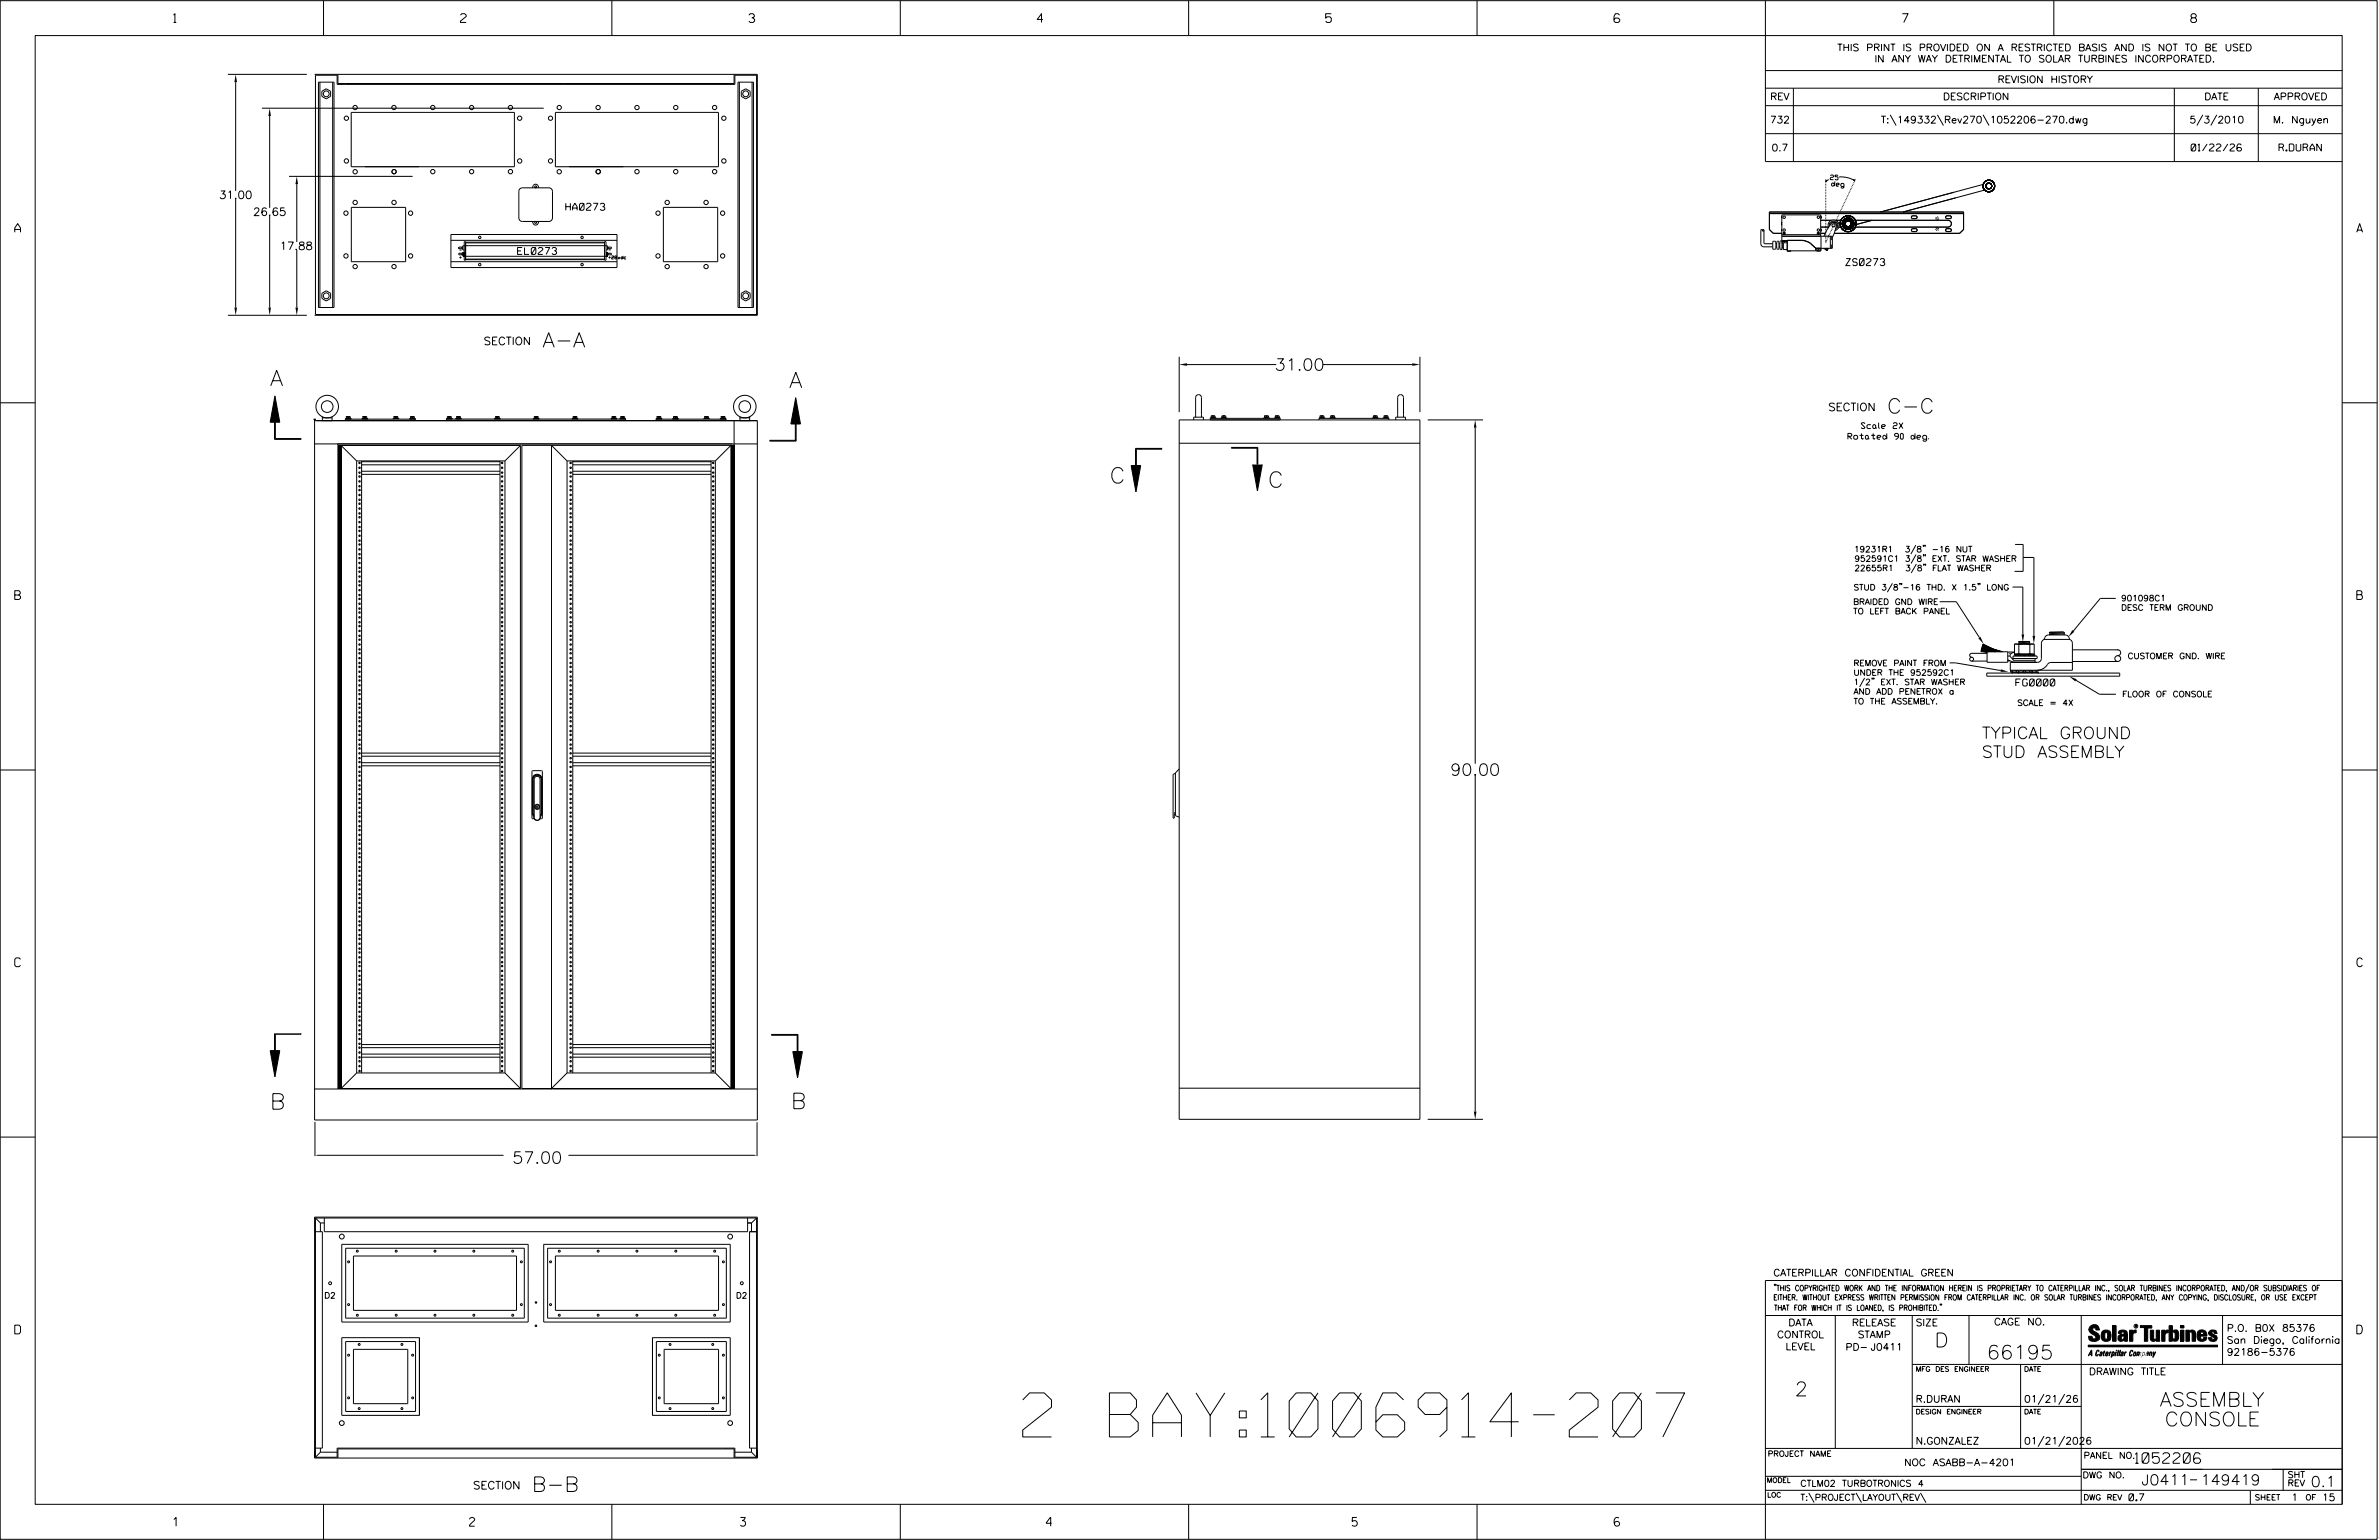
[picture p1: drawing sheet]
<svg xmlns="http://www.w3.org/2000/svg" width="864mm" height="559mm" viewBox="0 0 864 559" stroke-linecap="round" stroke-linejoin="round" font-family="sans-serif">
<defs><g id="words">
<text font-size="16" x="371.3" y="521.4">2 BAY:1006914-207</text>
<g font-size="5.6">
<text x="98" y="140">A</text>
<text x="286.5" y="140.7">A</text>
<text x="402.8" y="175.3">C</text>
<text x="460.3" y="176.8">C</text>
<text x="98" y="402.5">B</text>
<text x="287.1" y="402.3">B</text>
</g>
<g font-size="5.3">
<text x="196.9" y="126">A-A</text>
<text x="685" y="149.9">C-C</text>
<text x="193.1" y="541.2">B-B</text>
</g>
<g font-size="5.1">
<text x="702.3" y="488.8">D</text>
<text x="721.2" y="493.2">66195</text>
<text x="651.5" y="506.5">2</text>
<text x="784" y="510.3">ASSEMBLY</text>
<text x="785.8" y="517.4">CONSOLE</text>
</g>
<g font-size="4.2">
<text x="462.7" y="134.4">31.00</text>
<text x="719.4" y="268">TYPICAL GROUND</text>
<text x="719.4" y="274.9">STUD ASSEMBLY</text>
<text x="526.4" y="281.4">90.00</text>
<text x="186" y="422.2">57.00</text>
</g>
<g font-size="3.8">
<text x="775.1" y="531">1052206</text>
<text x="777.4" y="538.9">J0411</text>
<text x="798.8" y="538.9">149419</text>
<text x="838.8" y="539.5">0.1</text>
</g>
<g font-size="3.2">
<text x="63" y="8.2">1</text>
<text x="167.2" y="8.2">2</text>
<text x="271.8" y="8.2">3</text>
<text x="376.5" y="8.2">4</text>
<text x="481.2" y="8.2">5</text>
<text x="690.6" y="8.2">7</text>
<text x="795.3" y="8.2">8</text>
<text x="5.4" y="84.3">A</text>
<text x="855.5" y="84.3">A</text>
<text x="5.4" y="217.5">B</text>
<text x="855.6" y="217.5">B</text>
<text x="5.4" y="350.8">C</text>
<text x="855.6" y="350.8">C</text>
<text x="5.4" y="484">D</text>
<text x="855.6" y="484">D</text>
<text x="62.8" y="553.8">1</text>
<text x="170.4" y="553.8">2</text>
<text x="268.8" y="553.8">3</text>
<text x="379.8" y="553.8">4</text>
<text x="490.8" y="553.8">5</text>
<text x="585.9" y="553.8">6</text>
</g>
<g font-size="2.8">
<text x="79.5" y="72.1">31.00</text>
<text x="91.8" y="78.2">26.65</text>
<text x="101.5" y="90.6">17.88</text>
<text x="175.6" y="125.1">SECTION</text>
<text x="663.7" y="149.1">SECTION</text>
<text x="171.7" y="540.3">SECTION</text>
</g>
<g font-size="2.5">
<text x="666.9" y="18.5">THIS PRINT IS PROVIDED ON A RESTRICTED BASIS AND IS NOT TO BE USED</text>
<text x="680.5" y="22.6">IN ANY WAY DETRIMENTAL TO SOLAR TURBINES INCORPORATED.</text>
<text x="725.1" y="30">REVISION HISTORY</text>
<text x="642.6" y="36.3">REV</text>
<text x="705.3" y="36.3">DESCRIPTION</text>
<text x="800.2" y="36.3">DATE</text>
<text x="825.4" y="36.3">APPROVED</text>
<text x="642.5" y="44.7">732</text>
<text x="682.8" y="44.7">T:\149332\Rev270\1052206-270.dwg</text>
<text x="794.8" y="44.7">5/3/2010</text>
<text x="825.1" y="44.7">M. Nguyen</text>
<text x="643.1" y="54.8">0.7</text>
<text x="795.4" y="54.8">01/22/26</text>
<text x="827.3" y="54.8">R.DURAN</text>
<text x="205.4" y="76.3">HA0273</text>
<text x="187.9" y="92.3">EL0273</text>
<text x="670" y="96.4">ZS0273</text>
<text x="731.8" y="248.9">FG0000</text>
<text x="643.8" y="463">CATERPILLAR CONFIDENTIAL GREEN</text>
<text x="645.1" y="485.5">CONTROL</text>
<text x="649.2" y="481.1">DATA</text>
<text x="672.3" y="481.1">RELEASE</text>
<text x="674.4" y="485.5">STAMP</text>
<text x="695.4" y="481.1">SIZE</text>
<text x="723.8" y="480.8">CAGE NO.</text>
<text x="808.4" y="483.1">P.O. B0X 85376</text>
<text x="648.2" y="489.8">LEVEL</text>
<text x="669.9" y="490">PD- J0411</text>
<text x="808.4" y="487.5">San Diego, California</text>
<text x="808.4" y="491.8">92186-5376</text>
<text x="758.3" y="498.9">DRAWING TITLE</text>
<text x="695.4" y="508.9">R.DURAN</text>
<text x="734.8" y="508.9">01/21/26</text>
<text x="695.4" y="524.1">N.GONZALEZ</text>
<text x="734.8" y="524.1">01/21/2026</text>
<text x="691.2" y="531.9">NOC ASABB-A-4201</text>
<text x="772.8" y="544.6">0.7</text>
<text x="831.8" y="544.6">1</text>
<text x="842.9" y="544.6">15</text>
</g>
<g font-size="2.3">
<text x="756.4" y="529.2">PANEL NO.</text>
<text x="653.5" y="539.4">CTLM02 TURBOTRONICS 4</text>
<text x="756" y="536.3">DWG NO.</text>
<text x="830.4" y="539.3">REV</text>
<text x="830.4" y="536.2">SHT</text>
<text x="653.5" y="544.5">T:\PROJECT\LAYOUT\REV\</text>
</g>
<g font-size="2.1">
<text x="675.6" y="155.5">Scale 2X</text>
<text x="670.8" y="159.4">Rotated 90 deg.</text>
<text x="673" y="200.3">19231R1</text>
<text x="673.2" y="203.8">952591C1 3/8&quot; EXT. STAR WASHER</text>
<text x="691.6" y="200.3">3/8&quot; -16 NUT</text>
<text x="673.2" y="207.2">22655R1</text>
<text x="689" y="207.2">3/8&quot; FLAT WASHER</text>
<text x="672.9" y="214.2">STUD 3/8&quot;-16 THD. X 1.5&quot; LONG</text>
<text x="672.7" y="219.4">BRAIDED GND WIRE</text>
<text x="770" y="221.5">DESC TERM GROUND</text>
<text x="770" y="218.1">901098C1</text>
<text x="672.7" y="222.8">TO LEFT BACK PANEL</text>
<text x="772.4" y="239.1">CUSTOMER GND. WIRE</text>
<text x="672.9" y="241.7">REMOVE PAINT FROM</text>
<text x="672.9" y="245.1">UNDER THE 952592C1</text>
<text x="672.9" y="248.5">1/2&quot; EXT. STAR WASHER</text>
<text x="672.9" y="251.9">AND ADD PENETROX a</text>
<text x="672.9" y="255.5">TO THE ASSEMBLY.</text>
<text x="732.3" y="256.1">SCALE = 4X</text>
<text x="770.4" y="252.9">FLOOR OF CONSOLE</text>
<text x="117.7" y="471.1">D2</text>
<text x="267.1" y="471.1">D2</text>
</g>
<g font-size="2">
<text x="643.8" y="468.4">&quot;THIS COPYRIGHTED WORK AND THE INFORMATION HEREIN IS PROPRIETARY TO CATERPILLAR INC., SOLAR TURBINES INCORPORATED, AND/OR SUBSIDIARIES OF</text>
<text x="643.8" y="471.8">EITHER. WITHOUT EXPRESS WRITTEN PERMISSION FROM CATERPILLAR INC. OR SOLAR TURBINES INCORPORATED, ANY COPYING, DISCLOSURE, OR USE EXCEPT</text>
<text x="644" y="475.6">THAT FOR WHICH IT IS LOANED, IS PROHIBITED.&quot;</text>
<text x="641.7" y="528.5">PROJECT NAME</text>
<text x="756.3" y="544.3">DWG REV</text>
<text x="818.5" y="544.3">SHEET</text>
<text x="836.9" y="544.3">OF</text>
</g>
<g font-size="1.8">
<text x="695.4" y="497.6">MFG DES ENGINEER</text>
<text x="734.8" y="497.6">DATE</text>
<text x="695.4" y="513.1">DESIGN ENGINEER</text>
<text x="734.8" y="513.1">DATE</text>
<text x="641.3" y="538">MODEL</text>
<text x="641.5" y="543.3">LOC</text>
</g>
<g font-size="1.7">
<text x="664.4" y="65.2" transform="rotate(2 664.4 65.2)">2</text>
<text x="666.1" y="65.2" transform="rotate(2 666.1 65.2)">5</text>
<text x="664.9" y="67.5" transform="rotate(2 664.9 67.5)">d e g</text>
</g>
<g font-size="1.1">
<text x="166.8" y="94">+</text>
<text x="166.8" y="91.3">-</text>
<text x="220.9" y="94">+28vdc</text>
<text x="220.9" y="91.2">-</text>
</g>
<text font-size=".9" x="775.1" y="481.7">R</text>
</g></defs>
<g fill="none" stroke="#000" stroke-width=".36">
<path d="M.1 .2h862.8v558.4h-862.8zM12.8 12.9h837.4v533h-837.4zM117.4 .2v12.7M222.1 .2v12.7M326.8 .2v12.7M431.5 .2v12.7M536.2 .2v12.7M587.9 5.5l-.5-.5h-1l-.5 1v1.7l.5 .4h1l.6-.4v-.6l-.6-.5h-1l-.5 .5M640.9 .2v58.4h209.3M745.6 .2v12.7M82.7 27h28.7M85.5 29.8v39.5"/>
<path d="M95.1 39.3h102.3M114.2 27h160.7v87.4h-160.7M115.6 29.8h5.6v81.8h-5.6zM116.1 29.8v81.8M116.8 33.1l1.6-.9 1.6 .9v1.9l-1.6 .9-1.6-.9zM120.8 29.8v81.8M122.7 27v3.3h143.8v-3.3M125.5 30.3v.3M267.9 29.8h5.6v81.8h-5.6zM268.4 29.8v81.8M269.1 33.1l1.6-.9 1.6 .9v1.9l-1.6 .9-1.6-.9zM273 29.8v81.8"/>
<path d="M640.9 25.6h209.3M640.9 32h209.3M640.9 38.3h209.3M651 32v26.6M789.3 32v26.6M819.8 32v26.6M97.9 42.1v33.3M127.5 40.8h59.2v19.7h-59.2zM201.6 40.8h59.2v19.7h-59.2zM640.9 48.5h209.3M686.2 41.7l2.1 3.8M703.3 41.7l2.2 3.8"/>
<path d="M719.9 41.7l2.1 3.8M799.6 41.7l-2.1 3.8M804.7 41.7l-2.2 3.8M85.5 72.1v39.5M97.9 78.2v33.4M104.9 64h44.9M107.7 66.8v21M127.5 75.2h19.7v19.8h-19.7zM188.7 68.5l.9-.3h9.7a1.33 1.33 0 0 1 1.3 1.2v9.7a1.33 1.33 0 0 1-1.3 1.3h-9.7a1.26 1.26 0 0 1-1.3-1.3v-9.7zM193.3 68.2l.3-1 .9-.3 .8 .4 .3 .9M240.8 75.2h19.7v19.8h-19.7zM642.3 77.5h70.5"/>
<path d="M646.8 78.5v.7M660.9 78.4l.3 .4-.3 .5M660.9 79.9h3.9M662.7 65.9l.5-.2-.3-.3-.2 .5M662.8 65.1v.3M662.8 65.7v.2M662.8 66.2v.3M662.8 66.8v.3M662.8 67.3v.3M662.8 67.9v.3M662.8 68.5v.3M662.8 69v.3"/>
<path d="M662.8 69.6v.3M662.8 70.2v.2M662.8 70.7v.3M662.8 71.3v.3M662.8 71.9v.2M662.8 72.4v.3M662.8 73v.3M662.8 73.6v.2M662.8 74.1v.3M662.8 74.7v.3M662.8 75.2v.3M662.8 75.8v.3"/>
<path d="M662.8 76.4v.3M662.8 76.9v.3M662.8 77.5v.3M662.8 78.1v.3M662.8 78.6v.3M662.8 79.2v.3M662.8 79.8v.2M663.9 65.2l-1.2 .6M666.4 79.9h1.9M666.5 80l-.1 .2M666.8 79.4l-.2 .3M667 79l-.1 .2"/>
<path d="M667.2 78.4l-.1 .3M667.5 77.9l-.1 .3M667.6 64.2a10.1 10.1 0 0 1 5.6 1.3M667.7 77.4l-.1 .2M668 76.9l-.2 .3M668.2 76.4l-.1 .3M668.4 75.9l-.1 .2M668.7 75.4l-.1 .2M668.9 74.9l-.1 .2M669.2 74.3l-.2 .3M669.4 73.8l-.1 .3M669.6 73.3l-.1 .3"/>
<path d="M669.7 79.9l-.1 .2M669.8 79.3a2.12 2.12 0 0 0-1 2.4 2.12 2.12 0 0 0 2.1 1.6M669.8 79.3l.2 .5M669.9 72.8l-.1 .3M670 79.8a1.67 1.67 0 0 0-.7 1.8 1.67 1.67 0 0 0 1.5 1.2M670.1 79.8l-.2 .1M670.1 72.3l-.1 .3M670.2 79.6l-.2 .1M670.4 71.8l-.2 .2M670.6 71.3l-.1 .2M670.6 79.6l-.3 .1M670.7 79.5h-.2"/>
<path d="M670.8 70.8l-.1 .2M670.9 79.1l-1.1 .2M670.9 79.1l.1 .4M670.9 79.1a2.12 2.12 0 0 1 2 1.5 2.12 2.12 0 0 1-1 2.4M670.9 79.6h.3M671 79.5h.3M671 79.5a1.67 1.67 0 0 1 1.5 1.2 1.67 1.67 0 0 1-.7 1.9M671.1 70.3l-.1 .2M671.3 69.7l-.1 .3M671.4 79.7l.3 .1M671.6 79.6l.2 .1M671.6 69.3l-.2 .2"/>
<path d="M671.8 68.7l-.1 .3M671.9 79.9l.2 .3M672 68.2l-.1 .3M672 79.9l.2 .2M672.3 67.7l-.1 .3M672.5 67.2l-.1 .3M672.8 66.7l-.2 .3M673 65.1l.3 .4h-.5zM673 66.2l-.1 .2M673.3 65.7l-.2 .2M673.5 79.9h33.6a1.23 1.23 0 0 1 1.3 1.3 1.23 1.23 0 0 1-1.3 1.2h-33.6M673.5 65.1l-.1 .3"/>
<path d="M679.6 79.9l-5.8 1.6M690.8 76.9l29.4-7.9-.6-2-37 9.9M694.1 78.4h1.6l.2 .7-.5 .2h-1.3l-.3-.5zM702.6 79.3l.1 .3M702.9 79.8h.3M702.9 78.8l-.2 .2M703.1 79.5h.2M703.1 79l-.2 .3M703.2 78.7l.3 .1M703.3 79l.2 .3M703.7 79.6l-.2 .2M703.7 79l.1 .3"/>
<path d="M706.3 78.6l1.5-.3 .6 .5-.3 .5h-1.3l-.5-.2zM107.7 90.6v21M163.7 85.1h60.3v12h-60.3zM163.7 87.2h60.3M163.7 95h60.3M166.5 89.7v.5M166.5 91.9h1.1v.6h-1.1zM166.5 89.7h1.1v.5h-1.1zM167.6 90.1l.4 .3M167.6 92.3l.4 .3-.4-.2M168 91.4v1.6h.5M168 89.6l-.4 .2"/>
<path d="M168 91.8l-.4 .2M168 91.8l-.4 .1M168.5 87.7h.5v6.7h-.5zM168.5 89.2h-.5v1.5h.5M168.5 93h51.5M168.5 89.1h51.5M169 87.9h50.5M169 94.2h50.5M169 94h50.5M169 88.1h50.5M193.3 80.4l.3 .9 .9 .4 .8-.5 .3-.8M219.5 87.7h.5v6.7h-.5z"/>
<path d="M220 89.2h.5v1.5h-.5M220.5 91.4v1.6h-.5M220.5 89.6l.3 .2M220.5 91.8l.3 .1M220.5 91.8l.3 .2M220.8 89.7h1.1v.5h-1.1zM220.8 91.9h1.1v.6h-1.1zM220.8 90.2l-.3 .2M220.8 90.1l-.3 .2M220.8 92.3l-.3 .3 .3-.2M639.7 83.5l.1 .1M639.7 83.6l-.3-.3-.2 .1v5l.2 .7 .9 .5h3.2"/>
<path d="M640.3 83.6l.1 4.7 3.1 .1M644.7 88.2v1.6M644.9 88.2v1.6M645.8 88.2v1.6M646.1 88.2v1.6M646.8 80.6v1.1M646.8 83.1v.8M646.8 84.7h-3.1l-1.4-1.4v-6.4h70.5v6.4l-1.4 1.4h-45.5M646.8 85.7h18.4v4.4h-6.1M646.8 85.2h14.1M646.9 88v-.4h1.6v.4M646.9 88l.3 .1"/>
<path d="M646.9 88.2v1.6M647 87.4v.2M647.2 88.2v1.6M647.2 88.1l-.3 .1-.4-.8-.6 .9-.5-.8-.6 .8-.3-.7h-1v2.8h1l.3-.7 .6 .8 .5-.8 .4 .8h.3l.4-.8 .3 .9M647.3 85.2v-.9h.8v.9M647.3 84.6h.6M647.3 84.5h.6M647.3 85h.6M647.3 84.8h.6M647.3 90.6h1.5M647.3 88.2v2.4M647.5 84.9h.3"/>
<path d="M647.7 87.4l-.3 .2M647.8 87.4l-.3 .2M648.4 87.4v.2M648.5 88l-.7 .2-.2-.3v.3l-.4-.1M648.7 91l.1 .1M648.8 91v.1M648.8 91.1l.2 .1M648.8 87.3h5.2l1.7 .3a7.6 7.6 0 0 1 3.4 2.5M649 91.2h.9M650.1 91.1l-.3 .1M650.1 91l-.1 .1M650.1 91v.1"/>
<path d="M659.1 90.1v.9M659.2 90.1a8 8 0 0 0-3.4-2.6l-1.7-.3h-5.3v3.8M659.2 90.3h1.7v.4l-.7 .1-.2-.2v.2h-.4l-.4-.1zM659.4 90.1v.2M659.4 91h1.4M659.7 85.2v-.9h.7v.9M659.7 85h.6M659.7 84.8h.6M659.8 84.6h.6M659.8 84.5h.6M659.9 84.9h.3M660.2 90.1l-.4 .2"/>
<path d="M660.8 90.1v.2M660.9 84.7h1.7M660.9 90.7h.1M660.9 83l.3 .5-.3 .5M660.9 82.4h2.8M660.9 85.7v-7.7h-14.1v9.4h2M661 85.8v5.2h-12.2M661.8 90.1l1.6 .7M662.6 90.4l.8 .4M662.7 90.3l.7 .4-.7-.4M662.7 90.2l.8 .4-.8-.4M662.7 90.1l.8 .4"/>
<path d="M662.8 90.1l-.2 .4 .7 .3 .3-.7M662.8 80.3v.3M662.8 80.9v.3M662.8 81.5v.2M662.8 82v.3M662.8 82.6v.3M662.8 83.1v.3M662.8 83.7v.3M662.8 84.3v.3M662.8 84.8v.3M662.8 85.4v.3M662.8 86v.3"/>
<path d="M662.8 86.5v.3M662.8 87.1v.3M662.8 90.1l.7 .4M662.9 87.6l-.1 .3v-.2M662.9 90.1l.7 .3-.6-.3M663.2 87.1l-.2 .2M663.2 90.1l.4 .2M663.4 86.6l-.1 .3M663.5 90.1l.1 .1-.3-.1M663.6 85.7l.2-.3 .1 .3M663.6 86.1l-.1 .2M663.8 82.5a1.99 1.99 0 0 1 1.1-2.6 1.99 1.99 0 0 1 2.6 1.2 1.99 1.99 0 0 1-1.3 2.6"/>
<path d="M663.9 85.6l-.1 .2M664.1 85.1l-.1 .2M664.4 81.2h.1M664.4 84.6l-.2 .2M664.4 85.8v4.3M664.6 84l-.1 .3M664.8 85.7v1.2h.4M664.8 81l-.3-.4-.2 .2-.3 .9h.4M664.8 83.5l-.1 .3M665.1 83l-.1 .3M665.2 88.9h-.4v1.2M665.3 82.5l-.1 .3"/>
<path d="M665.6 80.4h.1M665.6 82l-.2 .3M665.8 81.5l-.1 .2M665.9 80.7l.2-.4-.7-.1-.6 .2 .3 .4M665.9 84.6l.7-2.5a1.04 1.04 0 0 0-.5-1.3 1.04 1.04 0 0 0-1.4 .4l-1.5 2.2-1.1 2.3M665.9 84.6l-.7 1.6M666 81l-.1 .2M666.2 80.9l.2-.5 .5 .4 .2 .6-.5 .1M666.3 80.5l-.1 .2M666.3 83v.1M666.6 81.8h.6l-.1 .3-.5 .8-.1-.3M666.8 80.9h.1"/>
<path d="M667 82.3h.1M667.5 82.4h.8M669.2 81.4l.1 .3M669.2 80.9v.3M669.3 81.2v.2M669.4 82l.2 .2M669.4 80.4l-.1 .2M669.4 81.7l.1 .3M669.4 80.6l-.1 .3M669.7 82.2l.2 .2M669.7 80.2l-.2 .2M669.7 82.4l.3 .2"/>
<path d="M670.1 82.5l.2 .2M670.2 82.7l.3 .1M670.6 82.7h.3M670.7 82.8h.3M670.8 82.8l.1 .5M671.4 82.7h-.2M671.6 82.7l-.3 .1M671.8 82.6l.1 .4M671.9 82.4l-.2 .1M671.9 83l-1 .3M672 82.4l-.2 .2M672.3 82l-.2 .2"/>
<path d="M672.3 80.4l.1 .2M672.4 82l-.2 .2M672.4 80.4l.1 .2M672.4 80.9l.1 .3M672.4 81.4v.3M672.6 80.9v.3M672.6 81.4l-.1 .3M694.1 83h1.6l.2 .8-.5 .2h-1.3l-.3-.5zM702.6 83l.1 .3M702.9 83.5l.3 .1M702.9 82.6l-.2 .2M703.1 83.3h.2"/>
<path d="M703.1 82.8l-.2 .2M703.2 82.5l.3 .1M703.3 82.8l.2 .2M703.7 83.3l-.2 .2M703.7 82.8l.1 .2M706.3 83.2l1.5-.2 .6 .5-.3 .5h-1.3l-.5-.2zM82.7 114.4h28.7M116.8 106.4l1.6-.9 1.6 .9v1.9l-1.6 .9-1.6-.9zM269.1 106.4l1.6-.9 1.6 .9v1.9l-1.6 .9-1.6-.9zM274.9 114.1h-160.4v-86.8h7.9v3.3h144.4v-3.3h7.8v86.8M428.1 129.5v20M430.9 132.3h32.4"/>
<path d="M480.2 132.3h32.5M515.4 129.5v20M.1 146.2h12.7M99.7 153.2v6.2h9.6v-.3h-9.4v-5.9M99.7 159.3h9.6M99.8 143.7l1.8 9.5h-3.5zM99.8 153.2v6.2M113.9 152.1h.6l-.3 .5zM114.2 152.6h160.7v253.8h-160.7zM117 151.2v1.4M117 151.6h3.5M120.5 151.2v1.4"/>
<path d="M125.4 152.1h25.4M125.4 152.5h25.4M125.7 151.2h.1M125.7 151.2v.7M125.7 151.6h1.4M125.7 151.2h.7M125.7 151.7h1.4M126 151.1h.9M126.4 151.2h.7v.7M126.4 151.2v.4M126.5 151.7l-.2 .2M127.5 152.1v-.2h-2.1v.7"/>
<path d="M131.4 152.1v-.2h2.1v.2M131.7 151.6h1.4M131.7 151.2h.7M131.7 151.2h.1M131.7 151.2v.7M131.7 151.7h1.4M132 151.1h.9M132.2 151.9l.3-.2-.2 .2M132.4 151.2h.7v.7M132.4 151.2v.4M142.7 152.1v-.2h2.1v.2M143 151.2h.1"/>
<path d="M143 151.2v.7M143 151.6h1.4M143 151.2h.7M143 151.7h1.4M143.3 151.1h.8M143.7 151.2h.7v.7M143.7 151.2v.4M143.8 151.7l-.3 .2M148.7 152.1v-.2h2.1v.7M149 151.2h.1M149 151.6h1.4M149 151.2h.7"/>
<path d="M149 151.2v.7M149 151.7h1.4M149.3 151.1h.8M149.7 151.2h.7v.7M149.7 151.2v.4M149.8 151.7l-.3 .2M162.1 152h65M162.1 152.5h65M162.4 151.2h.1M162.4 151.6h.7M162.4 151.2h.7M162.4 151.2v.6"/>
<path d="M162.4 151.6h1.4M162.7 151.1h.8M163.1 151.6h.7M163.1 151.2h.7v.6M163.1 151.2v.4M163.2 151.6l-.3 .2M164.2 152v-.2h-2.1v.8M165.4 152v-.2h2.1v.2M165.7 151.2h.1M165.8 151.6h.7M165.8 151.6h1.4M166.1 151.1h.8"/>
<path d="M166.5 151.6h.7M166.5 151.2h.7v.6M166.5 151.2h-.7v.6M166.5 151.2v.4M166.6 151.6l-.3 .2M179.5 152v-.2h2.1v.2M179.8 151.2h.1M179.8 151.6h.8M179.8 151.2h.8M179.8 151.2v.6M179.8 151.6h1.5M180.1 151.1h.8"/>
<path d="M180.6 151.6h.7M180.6 151.2h.7v.6M180.6 151.2v.4M180.7 151.6l-.4 .2M193.6 152v-.2h2.1v.2M193.9 151.2h.1M194 151.6h.7M194 151.2h.7M194 151.2v.6M194 151.6h1.4M194.2 151.1h.9M194.7 151.6h.7"/>
<path d="M194.7 151.2h.7v.6M194.7 151.2v.4M194.8 151.6l-.3 .2M207.7 152v-.2h2.1v.2M208 151.2h.1M208 151.6h.7M208 151.2h.7M208 151.2v.6M208 151.6h1.4M208.4 151.1h.8M208.5 151.8l.3-.2-.2 .2M208.7 151.6h.7"/>
<path d="M208.7 151.2h.7v.6M208.7 151.2v.4M221.8 152v-.2h2.1v.2M222.1 151.2h.1M222.1 151.6h.7M222.1 151.2h.7M222.1 151.2v.6M222.1 151.6h1.5M222.4 151.1h.9M222.8 151.6h.8M222.8 151.2h.8v.6M222.8 151.2v.4"/>
<path d="M222.9 151.6l-.3 .2M223 151.6l-.3 .2M225 152v-.2h2.1v.8M225.3 151.2v.6M225.3 151.6h.7M225.3 151.2h.7M225.3 151.6h1.4M225.3 151.2h.1M225.6 151.1h.8M226 151.6h.7M226 151.2h.7v.6M226 151.2v.4"/>
<path d="M226.1 151.6l-.3 .2M238.2 152.1h25.4M238.2 152.5h25.4M238.5 151.6h1.4M238.5 151.2h.1M238.5 151.2h.7M238.5 151.2v.7M238.5 151.7h1.4M238.8 151.1h.8M239.2 151.2h.7v.7M239.2 151.2v.4M239.3 151.7l-.3 .2"/>
<path d="M240.3 152.1v-.2h-2.1v.7M244.2 152.1v-.2h2.1v.2M244.5 151.2h.1M244.5 151.2h.7M244.5 151.6h1.4M244.5 151.2v.7M244.5 151.7h1.4M244.8 151.1h.8M245.2 151.2h.7v.7M245.2 151.2v.4M245.3 151.7l-.3 .2M255.4 152.1v-.2h2.2v.2"/>
<path d="M255.8 151.2h.1M255.8 151.2h.7M255.8 151.6h1.4M255.8 151.2v.7M255.8 151.7h1.4M256.1 151.1h.8M256.5 151.2h.7v.7M256.5 151.2v.4M256.6 151.7l-.3 .2M261.4 152.1v-.2h2.2v.7M261.8 151.6h1.4M261.8 151.2h.7"/>
<path d="M261.8 151.2h.1M261.8 151.2v.7M261.8 151.7h1.4M262.1 151.1h.8M262.5 151.2h.7v.7M262.5 151.2l-.2 .7M262.6 151.7l-.3 .2M266.5 152.6v242.5M268.6 151.6h3.5M268.6 151.2v1.4M272.1 151.2v1.4M279.4 159.9h9.6"/>
<path d="M288.7 153.8v6h-9.3M288.9 144.3l1.7 9.5h-3.5zM288.9 153.8v6.3M289 153.8v6.3h-9.6M428.1 152.4h87.3v253.8h-87.3zM433.3 152.4v-1h3.5v1M434 151.4v-7.1a1.06 1.06 0 0 1 1.1-1.1 1.06 1.06 0 0 1 1 1.1v7.1M439.3 151.8h25.4M439.7 150.9h.1M439.7 151.3h1.4zM439.7 150.9h.7M439.7 150.9v.7"/>
<path d="M439.9 150.9h.9M440.4 150.9h.7v.7M440.4 150.9v.4M440.4 151.4l-.2 .2M440.5 151.4l-.3 .2M441.4 151.8l-2.1-.2v.8M443.2 151.8h2.1M443.5 151.3l1.5 .1zM443.9 150.9h.8M444.3 150.9h.7v.7M444.3 150.9h-.8v.7M444.3 150.9v.4"/>
<path d="M444.4 151.4l-.3 .2M458.7 151.8h2.1M459 150.9h.1M459.1 151.3h1.4zM459.1 150.9h.7M459.1 150.9v.7M459.4 150.9h.8M459.8 150.9h.7v.7M459.8 150.9v.4M459.9 151.4l-.3 .2M462.6 151.6h2.1v.8M462.9 150.9h.1"/>
<path d="M463 151.3h1.4zM463 150.9h.7M463 150.9v.7M463.2 150.9h.8M463.7 150.9h.7v.7M463.7 150.9v.4M463.8 151.4l-.4 .2M478.8 151.8h25.4M479.2 150.9h.1M479.2 151.3l1.4 .1zM479.2 150.9h.7M479.2 150.9v.7"/>
<path d="M479.5 150.9h.8M479.9 150.9h.7v.7M479.9 150.9v.4M480 151.4l-.3 .2M480.9 151.8l-2.1-.2v.8M482.7 151.8h2.1M483 150.9h.1M483.1 151.3h1.4zM483.1 150.9h.7M483.1 150.9v.7M483.3 150.9h.9M483.8 150.9h.7v.7"/>
<path d="M483.8 150.9v.4M483.8 151.4l-.2 .2M483.9 151.4l-.3 .2M498.2 151.8h2.1M498.5 150.9h.1M498.5 151.3l1.5 .1zM498.5 150.9h.8M498.5 150.9v.7M498.8 150.9h.9M499.3 150.9h.7v.7M499.3 150.9v.4M499.4 151.4l-.4 .2"/>
<path d="M502.1 151.8l2.1-.2v.8M502.4 150.9h.1M502.4 151.3l1.4 .1zM502.4 150.9h.7M502.4 150.9v.7M502.7 150.9h.9M503.1 150.9h.7v.7M503.1 150.9v.4M503.2 151.4l-.3 .2M506.7 152.4v-1h3.5v1M507.4 151.4v-7.1a1.06 1.06 0 0 1 1-1.1 1.06 1.06 0 0 1 1.1 1.1v7.1M518.3 152.4h20"/>
<path d="M535.5 155.2v121.9M850.2 146.2h12.7M114.2 161.1h160.7M122.7 161.6h1M122.7 161.1v234M123.8 161.6h65.1M123.8 161.6l5.7 5.7M123.8 161.6v233.4l5.7-5.7M129.5 167.3h53.8M129.5 167.3v222M131.3 171h50.2M131.3 168.7h50.2"/>
<path d="M131.3 172.1h50.2M131.3 167.5h50.2M131.3 167.3v222M181.5 167.3v222M183.3 167.3v222M188.9 161.6l-5.6 5.7M188.9 161.6v233.4l-5.6-5.7M205.8 167.3l-5.6-5.7v233.4l5.6-5.7M205.8 167.3h53.9M205.8 167.3v222M207.9 171h50.2M207.9 168.7h50.2"/>
<path d="M207.9 172.1h50.2M207.9 167.5h50.2M207.9 167.3v222M258.1 167.3v222M259.7 167.3l5.6-5.7v233.4l-5.6-5.7M259.7 167.3v222M266.6 161.6h-77.2v233.4M410.6 168.9h3.5l-1.7 9.6zM412.2 162.8h9.7M412.4 162.7v6.2M421.9 162.7h-9.7v6.2M421.9 163h-9.4v5.9"/>
<path d="M428.1 160.8h87.4M447 162.5h9.6M454.7 168.6l1.8 9.6 1.7-9.6M456.3 168.6v-6h-9.3v-.3h9.6v6.3M456.5 162.3v6.3M695.5 197.8l-1.8 3.2M698.3 197.9h-.2h.2l-.2 .5M698.9 197.9l-.2 .5M731.5 197.6h2.9v9.7h-3.1M687 211.7l-1.9 3.2M689.8 211.7h-.2h.2l-.2 .6M690.4 211.7h-.2h.2l-.2 .6"/>
<path d="M695.5 201.2l-1.8 3.3M695.6 204.7l-1.8 3.2M698.4 201.3h-.3h.3l-.3 .6M698.5 204.8h-.2h.2l-.2 .5M699 201.3h-.3h.3l-.3 .6M699.1 204.8h-.2h.2l-.2 .5M700.6 217.2h.1M704.1 218.3h6l8.4 13M718.2 211.7h-.2h.2l-.2 .6M718.8 211.7h-.2h.2l-.2 .6M730.6 213h3.7v17.2M734.4 202.3h3.9v28.4"/>
<path d="M768 217.1h-5.6l-9.7 11.9M715.7 239.9h5.7M715.7 237.1h5.7M715.8 237.1a.71 .71 0 0 0-.8 .6 .71 .71 0 0 0 .7 .8M719.2 235.9l2.1 1M719.2 236l5.2 .5M719.2 235.8l7.5 .7M719.3 235.7l2 .9-2.2-.2 .7-2.7 5.9 2.8M719.3 235.5l6.7 .7M719.3 235.4l2.2 1.1M719.4 235.2l2.6 1.3-2.9-.3M719.4 235.3l5.4 .5"/>
<path d="M719.4 235.1l4.2 .4M719.5 234.9l3.5 .3M719.5 234.8l3.6 1.7M719.6 234.7l2.8 .3M719.6 234.6l4 1.9M719.6 234.4l4.5 2.1M719.7 234.2l1.6 .2M719.7 234.1l4.9 2.4M719.8 233.8h.3M720.7 234.1l-.9-.2 5.4 2.6M721.3 236.5h7.5v3.8h-7.5zM721.9 234.7l-2.3-.3 7.5 2.1"/>
<path d="M723.5 235.5l-4-.5 3 1.5M728.8 238.1h.8l1.5 1.6h7.7M728.8 239.7l2.3 .6M728.8 239.4l.8 .4M729.4 236.6h1.9M729.5 236.6h-.7M729.6 237.2h.1M730.7 239v-.9h8.8v.9h-9.1M731.3 236.6l-1.2 .6-.5 .8M731.4 237.3l1.5-.2 5.4 .2M731.4 233.7l1.5 .2 5.4-.2M731.5 237.5h1.3"/>
<path d="M731.7 237.9h1.3M731.9 237.5l-.4 .6-.2-.3v-4.1h7.1v3.6h-7.1l.5 .5M732.7 237.7l.4 .4M732.7 232.9l4.1-.1-.2 .2M732.7 233.6l.2 3.7M732.7 232.9l.4 .3M733.1 237.5h1.6M733.1 233.2l-.4 .4M733.3 237.9h1.6M733.4 237.8l-.5-.5-.4 .6M733.5 237.5l-.3 .6M734.6 237.7l.4 .4"/>
<path d="M734.8 232.8l-2.1 .1M735 237.5h1.5M735.2 237.9h1.5M735.3 237.8l-.5-.5-.4 .6M735.4 237.5l-.3 .6M736.6 233l-3.5 .2M736.6 233l.4 .4M736.8 233.7v3.6M736.8 237.5h1.5M737 233.4l-4.2 .2M737 233.4l-.4 .3M737.1 237.9h1.4"/>
<path d="M737.1 237.8l-.5-.5-.4 .6M737.3 237.5l-.3 .6-.6-.4M738.2 237.7l.4 .4M738.4 237.3l.3 .8M738.4 237.3l-.4 .6M738.7 237.9h.1M738.8 239v1.3M742 232h9.4M743.9 229.6l.4 .3M743.9 230.2l.1 .2M744.3 229.9l-.4 .3M749.1 229.3l-5.2 .3"/>
<path d="M749.1 230l-5.2 .3M749.1 229.3l.4 .4M749.1 230l.4 .4M749.1 229.3h-5l-.2 .3M749.5 229.7l-5.2 .2M749.5 229.7l-.4 .3M752.3 235.8h16.6M768.6 235.8a1.07 1.07 0 0 1 1.2 1 1.07 1.07 0 0 1-1.1 1.1M676.9 246l-1.8 3.2M679.7 246.1h-.2h.2l-.2 .5M680.3 246.1l-.2 .5M707.7 240.5h2.1l16.5 2.8"/>
<path d="M721.2 244.2h48.3v1.2h-48.3zM729.8 240.3h9.8a1.45 1.45 0 0 0 1.4-1.4v-5.5l.2-.7 .7-.6a2.33 2.33 0 0 1 1.7-1.7h6.1a2.2 2.2 0 0 1 1.8 1.7l.6 .6 .2 .7v9.8h-22.5zM730.1 243.5h1.9M730.4 244h1.9M730.7 243.5l-.5 .7-.3-.3v-.7l.6 .6M732.5 243.5h2M732.8 244h2M732.9 243.8l-.7-.6-.5 .8M733 243.5l-.4 .7-.7-.6M735 243.5h1.9M735.2 244h2M735.3 243.8l-.6-.6-.5 .8"/>
<path d="M735.5 243.5l-.4 .7-.7-.6M737.4 243.5h1.8M737.7 244h1.8M737.8 243.8l-.7-.6-.5 .8M737.9 243.5l-.4 .7-.7-.6M738.9 244l.5-.8 .4 .4v.6M739.1 243.6l.7 .6M739.8 244h.1M739.8 244.2h.1M752.3 240.4l-8.5 .2a5.4 5.4 0 0 1-4.2 2.6M752.3 240h16.6M753.6 246.8l8.5 5.1h6"/>
<path d="M.1 279.4h12.7M131.3 276.8h50.2M131.3 274.4h50.2M131.3 277.9h50.2M131.3 273.3h50.2M207.9 276.8h50.2M207.9 274.4h50.2M207.9 277.9h50.2M207.9 273.3h50.2M428.1 279l-1.4 1.5v15.5l1.4 .5M850.2 279.4h12.7M193.4 294.9v-12.2a1.61 1.61 0 0 1 1.6-1.6 1.61 1.61 0 0 1 1.6 1.6v12.2"/>
<path d="M193.4 294.9l.3 1M193.7 296.2l-.5-1.2v-12.3a1.76 1.76 0 0 1 1.8-1.7 1.76 1.76 0 0 1 1.7 1.7v12.3l-.4 1.2M193.9 297.1l-.7-.1-.1-.2v-16.9l.3-.3h3.2l.3 .3v16.9l-.8 .3M194 281.7a1.42 1.42 0 0 1 1.5-.3 1.42 1.42 0 0 1 .9 1.3v12.2a3 3 0 0 1-1 2.7 1.58 1.58 0 0 1-1.7-2.1l-.1-12.8zM194.1 282.1a1.06 1.06 0 0 1 1.2-.4 1.06 1.06 0 0 1 .7 1v13.9a1.06 1.06 0 0 1-1 1.1 1.06 1.06 0 0 1-1.1-1.1v-13.9zM196.6 294.9l-.3 1M426.3 295.6h.4M426.7 280.6l-.9 .4v15.9h.5l.1-2.2M535.5 281.4v121.9M99.7 375v6.2M99.7 375.1h9.6M99.8 375v6.2"/>
<path d="M109.3 375v.3h-9.4v5.9M131.3 379h50.2M207.9 379h50.2M280 375.5h9.7M289.5 375.4v6.2M98.1 381.2h3.5l-1.8 9.6zM114.2 395.1h86.3M122.7 395h66.1M129.5 389.3h53.8M131.3 382.5h50.2M131.3 380.2h50.2M131.3 383.6h50.2"/>
<path d="M189.5 395h77M200.2 395.3h.1M200.6 395.1h74.3M205.8 389.3h53.9M207.9 382.5h50.2M207.9 380.2h50.2M207.9 383.6h50.2M287.8 381.6h3.5l-1.8 9.5zM289.4 381.6v-6h-9.4v-.2h9.7v6.2M428.1 394.9h87.3M.1 412.6h12.7M114.3 407.1v12.4"/>
<path d="M115.7 419.2h67.1M206.3 419.2h67.1M274.8 407.2v12.3M518.3 406.2h20M850.2 412.6h12.7M114.2 441.6h160.7v87.5h-160.7zM114.2 442h160.4M114.5 446.9h2.5v78.6h-2.5M116.3 443.8l-1.8-1.8v86.8M116.3 443.8h1.4M116.3 443.8v3.1M117.7 442v4.9h153.7v-4.9"/>
<path d="M124.1 451.5h67.6v28.2h-67.6zM125.5 452.9h64.8v25.4h-64.8zM128.3 455.8h59.2v19.7h-59.2zM197.4 451.5h67.7v28.2h-67.7zM198.8 452.9h64.9v25.4h-64.9zM201.6 455.8h59.2v19.7h-59.2zM271.4 443.8h1.4M272.8 443.8v3.1M274.6 442v86.8M274.6 442l-1.8 1.8M274.6 446.9h-2.5v78.6h2.5M640.9 477.3h209.3"/>
<path d="M644.2 466.1l-.1 .4M644.7 466.1l-.2 .4M666.2 477.3v48.3M694.2 477.3v48.3M704.4 473.3l-.1 .4M704.8 473.3l-.1 .4M714.8 477.3v17.8M755.5 477.3v68.6M806.8 477.3v17.8M816.5 466l-1.4 3.1M850.2 464.6h-209.3v94M850.2 464.8v81.1"/>
<path d="M124.1 485.4h28.2v28.2h-28.2zM125.5 486.8h25.3v25.4h-25.3zM128.3 489.6h19.7v19.7h-19.7zM236.9 485.4h28.2v28.2h-28.2zM238.3 486.8h25.4v25.4h-25.4zM241.1 489.6h19.7v19.7h-19.7zM694.2 495.1h156M733.5 495.1v30.5M758.6 481.4a2.02 2.02 0 0 1 3.1-.1l.5 1.3h-1.3l-.2-.6-.4-.2-.6 .1-.1 .4 .4 .7a2.46 2.46 0 0 1 2.2 2.9 2.83 2.83 0 0 1-3.8 .3l-.3-1.3h1.3l.2 .7 .6 .3 .5-.2 .2-.5-.4-.6-1.9-1.2-.4-.9zM759.2 491.3h-.7l.7-1.2v1.9h.2l-.1-2.1-1.3 2.1 .5-.5h.7M761.3 490l.3-.2 .4 .3-.1 .3-.3-.4-.4 .3-.3 1.6h.4l.4-.5-.3 .6-.4 .1-.3-.4zM762.6 490.6l.5-.1-.1 1.4h-.9a.74 .74 0 0 1 .9-.8l-.3 .7-.5 .1 .2-.5 .6-.2v-.5l-.7 .2z"/>
<path d="M763 483.2a2.17 2.17 0 0 1 3.1 0l.3 1.4-.3 1.5a2.17 2.17 0 0 1-3.1 0l-.3-1.5zM763.6 490.5l.4-.4 .2 .6h-.3l-.3 .9 .2 .4-.3-.1zM764.1 483.7l.5-.4 .4 .3v2.2l-.4 .2-.5-.2zM764.6 491.1l.6 .2v-.7l-.4-.1-.4 .6-.1 .8h.6M764.6 491.1l-.1 .8h.4M764.6 482.6v.8M764.8 490.7l.4 .1v.3h-.6zM765 491.5l-.1 .4zM766 490.5l-.5 1.5zM766 490.8l.4-.3-.4 .4M766.9 481h1.3v5.7h-1.3zM767 490.8l.5 .1-.3 .8-.4 .2z"/>
<path d="M767.3 490.5h-.5l-.5 2M767.3 490.5a.8 .8 0 0 1 .2 1 .8 .8 0 0 1-.9 .4l-.1 .6M767.3 490.5l-.1 .2M768.1 490.5l-.4 1.5zM768.2 489.9h.3l-.1 .2h-.2zM769 489.9l-.5 2.1zM769.7 489.9l-.6 2.1zM770.1 491.4l.5-.3-.5 .8zM770.4 491.9h.1M770.6 491.1l.1-.4-.7 .2 .1-.3 .6-.1 .2 .3-.5 1.1M770.6 491.1a.74 .74 0 0 0-.8 .8h.6M771 484.8h-.7l-.3 .6 .4 .7 .5-.3 .1-2.4h-.8l-.1 .4h-1.2a1.71 1.71 0 0 1 1.8-1.3 1.71 1.71 0 0 1 1.6 1.4v2.8h-1.1l-.1-.6"/>
<path d="M771 484.2l-1.5 .1a1.41 1.41 0 0 0 0 2.4l.5 .1 1.1-.7M771.2 486.1h-.1M771.4 490.5l.1 .3 .4-.3-.9 1.5zM771.5 490.8h.1M773 482.7h1.2v.5l.5-.5 .7-.1v1h-.6l-.5 .4-.1 2.7h-1.2zM773.3 490.3l.6-.4 .4 .2-.1 .4-.3-.4a1.28 1.28 0 0 0-.5 1.8l.6-.4-.1 .4-.8 .1zM774.7 490.8l.5-.3a.88 .88 0 0 1 .2 .9 .88 .88 0 0 1-.7 .7l-.2-.2zM774.8 490.9h.5l-.3 1h-.3l-.2-.2zM775.2 490.5l-.1 .2M776.8 481h4.3v.9h-1.5v4.8h-1.3M776.8 490.6l-.8 .2v-.3l-.4 1.5 .8-1.3v1.3l.3-1.2M779.3 491.1h.4"/>
<path d="M779.6 490.5h.3l-.3 1.4M779.6 490.7h.2l-.1 .4M779.7 491.1l-.1 .4M779.7 491.1l-.4 .2M780.1 492l.4-1.5 .1 .3 .3-.3 .3 .2-.3 1.3v-1.3l-.7 1.3M780.6 482.7h1.2v2.7l.1 .4 .4 .3 .4-.7v-2.7h1.2l.1 4h-1.3v-.5l-1.1 .6-.7-.3-.3-.7zM781.6 492.5l1-2-.8 1.3-.2-1.3-.2 2M784.7 482.7h1.2v.5l.5-.5 .7-.1v1h-.5l-.6 .4-.1 2.7h-1.2zM787.4 481h1.2v2a1.4 1.4 0 0 1 2.2 .2l.1 1.4-.4 1.9-1.5 .1-.4-.5v-1l.5 .9 .5-.3v-2.1l-.5-.4-.5 .7v2.8h-1.2zM791.5 482.7h1.3v4h-1.3zM791.5 481h1.3v.9h-1.3zM793.5 482.7h1.3v.4l.7-.5 1.1 .2 .4 .6v3.3h-1.2l-.3-3.4-.7 .2v3.2h-1.3z"/>
<path d="M794.8 483.1h.1M797.7 483.2a1.92 1.92 0 0 1 2.4-.5 1.92 1.92 0 0 1 1 2.1h-2.3v.8l.6 .5 .5-.3v-.5h1.2a1.83 1.83 0 0 1-2.1 1.4 1.83 1.83 0 0 1-1.5-2.1zM798.8 484.2v.6M799.1 483.4h.6l.2 .8h-1.1zM804.6 482.9a1.84 1.84 0 0 0-2.9 .8 3.3 3.3 0 0 0 2.2 1.9l-.5 .5-.4-.3-.1-.4h-1.2l.1 .6a1.92 1.92 0 0 0 2.9 .4M804.9 483.8h-1.2l-.2-.6-.5 .1-.1 .3 .1 .3 1.8 .9M805.1 488.1h-47.1v.6h47.1M694.2 510.3h61.3M742 505.8l-2.2 3.9M749.5 505.8l-2.2 3.9M114.5 528.8h7.9v-3.3h144.4v3.3h7.8M116.3 526.9h6.1"/>
<path d="M116.3 526.9l-1.8 1.9M116.3 525.5v1.4M122.7 529.1v-3.4h143.8v3.4M263.6 525.5v.2M266.8 526.9h6M272.8 525.5v1.4M272.8 526.9l1.8 1.9M640.9 525.6h209.2M640.9 535.7h114.6M742 521.1l-2.2 3.8M749.5 521.1l-2.2 3.8M755.5 533.2h94.7"/>
<path d="M795 537h2.6M828.8 533.2v7.6M117.4 545.9v12.7M222.1 545.9v12.7M326.8 545.9v12.7M431.5 545.9v12.7M536.2 545.9v12.7M640.9 540.8h209.3M656.6 541.7l2 3.5M673.8 541.7l1.9 3.5M688.4 541.7l2 3.5M697.2 541.7l1.9 3.5"/>
<path d="M816.9 541v4.9M863.5 557.9h.1"/>
<circle cx="118.4" cy="34" r="1.06"/>
<circle cx="128.9" cy="39" r=".79"/>
<circle cx="143" cy="39" r=".78"/>
<circle cx="157.1" cy="39" r=".79"/>
<circle cx="171.2" cy="39" r=".77"/>
<circle cx="185.3" cy="39" r=".78"/>
<circle cx="203" cy="39" r=".78"/>
<circle cx="217.1" cy="39" r=".78"/>
<circle cx="231.2" cy="39" r=".79"/>
<circle cx="245.3" cy="39" r=".78"/>
<circle cx="259.4" cy="39" r=".79"/>
<circle cx="270.7" cy="34" r="1.06"/>
<circle cx="125.7" cy="58.4" r=".8"/>
<circle cx="125.8" cy="42.9" r=".79"/>
<circle cx="188.6" cy="58.4" r=".79"/>
<circle cx="188.7" cy="42.9" r=".78"/>
<circle cx="199.8" cy="58.4" r=".78"/>
<circle cx="199.9" cy="42.9" r=".77"/>
<circle cx="262.8" cy="58.4" r=".8"/>
<circle cx="262.8" cy="42.9" r=".79"/>
<circle cx="125.6" cy="77.3" r=".78"/>
<circle cx="128.9" cy="62.3" r=".8"/>
<circle cx="128.9" cy="73.5" r=".79"/>
<circle cx="143" cy="73.5" r=".8"/>
<circle cx="143" cy="62.3" r=".78"/>
<circle cx="149" cy="77.3" r=".78"/>
<circle cx="157.1" cy="62.3" r=".8"/>
<circle cx="171.2" cy="62.3" r=".78"/>
<circle cx="185.3" cy="62.3" r=".79"/>
<circle cx="194.4" cy="67.8" r=".36"/>
<circle cx="203" cy="62.3" r=".79"/>
<circle cx="217.2" cy="62.3" r=".79"/>
<circle cx="231.2" cy="62.3" r=".8"/>
<circle cx="238.9" cy="77.3" r=".78"/>
<circle cx="242.2" cy="73.5" r=".79"/>
<circle cx="245.3" cy="62.3" r=".79"/>
<circle cx="256.3" cy="73.5" r=".8"/>
<circle cx="259.4" cy="62.3" r=".8"/>
<circle cx="262.3" cy="77.3" r=".78"/>
<circle cx="647.7" cy="78.8" r=".45"/>
<circle cx="660.1" cy="78.8" r=".45"/>
<circle cx="722" cy="67.5" r="1.06"/>
<circle cx="722" cy="67.5" r="2.11"/>
<circle cx="125.6" cy="92.9" r=".78"/>
<circle cx="128.9" cy="96.7" r=".78"/>
<circle cx="143" cy="96.7" r=".79"/>
<circle cx="149" cy="92.9" r=".78"/>
<circle cx="174.2" cy="86.1" r=".44"/>
<circle cx="174.2" cy="96" r=".44"/>
<circle cx="194.4" cy="80.7" r=".36"/>
<circle cx="211.3" cy="86.1" r=".44"/>
<circle cx="211.3" cy="96" r=".44"/>
<circle cx="238.9" cy="92.9" r=".78"/>
<circle cx="242.2" cy="96.7" r=".78"/>
<circle cx="256.3" cy="96.7" r=".79"/>
<circle cx="262.3" cy="92.9" r=".78"/>
<circle cx="640" cy="83.6" r=".29"/>
<circle cx="647.7" cy="83.5" r=".45"/>
<circle cx="660.1" cy="83.5" r=".45"/>
<circle cx="665.6" cy="81.8" r=".59"/>
<circle cx="670.9" cy="81.2" r="1.23"/>
<circle cx="670.9" cy="81.2" r="2.89"/>
<circle cx="670.9" cy="81.2" r="1.05"/>
<circle cx="670.9" cy="81.2" r="2.11"/>
<circle cx="670.9" cy="81.2" r="1.68"/>
<circle cx="670.9" cy="81.2" r="1.58"/>
<circle cx="118.4" cy="107.4" r="1.06"/>
<circle cx="270.7" cy="107.4" r="1.06"/>
<circle cx="118.8" cy="147.5" r="2.12"/>
<circle cx="118.8" cy="147.5" r="4.1"/>
<circle cx="270.4" cy="147.5" r="2.12"/>
<circle cx="270.4" cy="147.5" r="4.1"/>
<circle cx="130.5" cy="179.6" r=".27"/>
<circle cx="130.5" cy="177.8" r=".27"/>
<circle cx="130.5" cy="168" r=".27"/>
<circle cx="130.5" cy="169.7" r=".27"/>
<circle cx="130.5" cy="171.5" r=".26"/>
<circle cx="130.5" cy="172.9" r=".26"/>
<circle cx="130.5" cy="176.4" r=".26"/>
<circle cx="130.5" cy="174.7" r=".26"/>
<circle cx="182.3" cy="177.8" r=".28"/>
<circle cx="182.3" cy="179.6" r=".28"/>
<circle cx="182.3" cy="168" r=".27"/>
<circle cx="182.3" cy="169.7" r=".27"/>
<circle cx="182.3" cy="171.5" r=".27"/>
<circle cx="182.3" cy="174.7" r=".27"/>
<circle cx="182.3" cy="176.4" r=".27"/>
<circle cx="182.3" cy="172.9" r=".27"/>
<circle cx="207.2" cy="177.8" r=".28"/>
<circle cx="207.2" cy="179.6" r=".28"/>
<circle cx="207.2" cy="168" r=".27"/>
<circle cx="207.2" cy="169.7" r=".27"/>
<circle cx="207.2" cy="172.9" r=".27"/>
<circle cx="207.2" cy="176.4" r=".27"/>
<circle cx="207.2" cy="174.7" r=".27"/>
<circle cx="207.2" cy="171.5" r=".27"/>
<circle cx="258.9" cy="179.6" r=".28"/>
<circle cx="258.9" cy="177.8" r=".28"/>
<circle cx="258.9" cy="169.7" r=".27"/>
<circle cx="258.9" cy="168" r=".27"/>
<circle cx="258.9" cy="172.9" r=".27"/>
<circle cx="258.9" cy="176.4" r=".27"/>
<circle cx="258.9" cy="174.7" r=".27"/>
<circle cx="258.9" cy="171.5" r=".27"/>
<circle cx="130.5" cy="181.4" r=".27"/>
<circle cx="130.5" cy="182.8" r=".27"/>
<circle cx="130.5" cy="186.3" r=".27"/>
<circle cx="130.5" cy="184.5" r=".27"/>
<circle cx="130.5" cy="187.7" r=".27"/>
<circle cx="130.5" cy="199.3" r=".27"/>
<circle cx="130.5" cy="189.5" r=".27"/>
<circle cx="130.5" cy="191.2" r=".27"/>
<circle cx="130.5" cy="192.6" r=".27"/>
<circle cx="130.5" cy="196.2" r=".27"/>
<circle cx="130.5" cy="197.6" r=".27"/>
<circle cx="130.5" cy="194.4" r=".27"/>
<circle cx="182.3" cy="182.8" r=".28"/>
<circle cx="182.3" cy="181.4" r=".28"/>
<circle cx="182.3" cy="184.5" r=".28"/>
<circle cx="182.3" cy="186.3" r=".28"/>
<circle cx="182.3" cy="187.7" r=".27"/>
<circle cx="182.3" cy="192.6" r=".27"/>
<circle cx="182.3" cy="197.6" r=".27"/>
<circle cx="182.3" cy="194.4" r=".27"/>
<circle cx="182.3" cy="191.2" r=".27"/>
<circle cx="182.3" cy="196.2" r=".27"/>
<circle cx="182.3" cy="189.5" r=".27"/>
<circle cx="182.3" cy="199.3" r=".27"/>
<circle cx="207.2" cy="184.5" r=".28"/>
<circle cx="207.2" cy="181.4" r=".28"/>
<circle cx="207.2" cy="182.8" r=".28"/>
<circle cx="207.2" cy="186.3" r=".28"/>
<circle cx="207.2" cy="196.2" r=".27"/>
<circle cx="207.2" cy="199.3" r=".27"/>
<circle cx="207.2" cy="197.6" r=".27"/>
<circle cx="207.2" cy="194.4" r=".27"/>
<circle cx="207.2" cy="187.7" r=".27"/>
<circle cx="207.2" cy="191.2" r=".27"/>
<circle cx="207.2" cy="189.5" r=".27"/>
<circle cx="207.2" cy="192.6" r=".27"/>
<circle cx="258.9" cy="182.8" r=".28"/>
<circle cx="258.9" cy="181.4" r=".28"/>
<circle cx="258.9" cy="184.5" r=".28"/>
<circle cx="258.9" cy="186.3" r=".28"/>
<circle cx="258.9" cy="194.4" r=".27"/>
<circle cx="258.9" cy="196.2" r=".27"/>
<circle cx="258.9" cy="199.3" r=".27"/>
<circle cx="258.9" cy="197.6" r=".27"/>
<circle cx="258.9" cy="189.5" r=".27"/>
<circle cx="258.9" cy="192.6" r=".27"/>
<circle cx="258.9" cy="187.7" r=".27"/>
<circle cx="258.9" cy="191.2" r=".27"/>
<circle cx="130.5" cy="219.1" r=".27"/>
<circle cx="130.5" cy="201.1" r=".27"/>
<circle cx="130.5" cy="204.3" r=".27"/>
<circle cx="130.5" cy="202.5" r=".27"/>
<circle cx="130.5" cy="211" r=".27"/>
<circle cx="130.5" cy="207.5" r=".27"/>
<circle cx="130.5" cy="206" r=".27"/>
<circle cx="130.5" cy="209.2" r=".27"/>
<circle cx="130.5" cy="212.4" r=".26"/>
<circle cx="130.5" cy="215.9" r=".26"/>
<circle cx="130.5" cy="214.1" r=".26"/>
<circle cx="130.5" cy="217.3" r=".26"/>
<circle cx="182.3" cy="219.1" r=".28"/>
<circle cx="182.3" cy="201.1" r=".27"/>
<circle cx="182.3" cy="202.5" r=".27"/>
<circle cx="182.3" cy="206" r=".27"/>
<circle cx="182.3" cy="207.5" r=".27"/>
<circle cx="182.3" cy="209.2" r=".27"/>
<circle cx="182.3" cy="204.3" r=".27"/>
<circle cx="182.3" cy="211" r=".27"/>
<circle cx="182.3" cy="212.4" r=".27"/>
<circle cx="182.3" cy="215.9" r=".27"/>
<circle cx="182.3" cy="214.2" r=".27"/>
<circle cx="182.3" cy="217.3" r=".27"/>
<circle cx="207.2" cy="219.1" r=".28"/>
<circle cx="207.2" cy="211" r=".27"/>
<circle cx="207.2" cy="207.5" r=".27"/>
<circle cx="207.2" cy="209.2" r=".27"/>
<circle cx="207.2" cy="206" r=".27"/>
<circle cx="207.2" cy="201.1" r=".27"/>
<circle cx="207.2" cy="202.5" r=".27"/>
<circle cx="207.2" cy="204.3" r=".27"/>
<circle cx="207.2" cy="212.4" r=".27"/>
<circle cx="207.2" cy="217.3" r=".27"/>
<circle cx="207.2" cy="215.9" r=".27"/>
<circle cx="207.2" cy="214.1" r=".27"/>
<circle cx="258.9" cy="219.1" r=".28"/>
<circle cx="258.9" cy="211" r=".27"/>
<circle cx="258.9" cy="209.2" r=".27"/>
<circle cx="258.9" cy="207.5" r=".27"/>
<circle cx="258.9" cy="206" r=".27"/>
<circle cx="258.9" cy="204.3" r=".27"/>
<circle cx="258.9" cy="202.5" r=".27"/>
<circle cx="258.9" cy="201.1" r=".27"/>
<circle cx="258.9" cy="215.9" r=".27"/>
<circle cx="258.9" cy="212.4" r=".27"/>
<circle cx="258.9" cy="217.3" r=".27"/>
<circle cx="258.9" cy="214.1" r=".27"/>
<circle cx="130.5" cy="225.8" r=".27"/>
<circle cx="130.5" cy="227.2" r=".27"/>
<circle cx="130.5" cy="224" r=".27"/>
<circle cx="130.5" cy="222.3" r=".27"/>
<circle cx="130.5" cy="220.8" r=".27"/>
<circle cx="130.5" cy="230.7" r=".27"/>
<circle cx="130.5" cy="232.1" r=".27"/>
<circle cx="130.5" cy="237.1" r=".27"/>
<circle cx="130.5" cy="238.8" r=".27"/>
<circle cx="130.5" cy="228.9" r=".27"/>
<circle cx="130.5" cy="233.9" r=".27"/>
<circle cx="130.5" cy="235.6" r=".27"/>
<circle cx="182.3" cy="222.3" r=".28"/>
<circle cx="182.3" cy="225.8" r=".28"/>
<circle cx="182.3" cy="220.8" r=".28"/>
<circle cx="182.3" cy="224" r=".28"/>
<circle cx="182.3" cy="227.2" r=".28"/>
<circle cx="182.3" cy="228.9" r=".27"/>
<circle cx="182.3" cy="235.6" r=".27"/>
<circle cx="182.3" cy="238.8" r=".27"/>
<circle cx="182.3" cy="237.1" r=".27"/>
<circle cx="182.3" cy="230.7" r=".27"/>
<circle cx="182.3" cy="233.9" r=".27"/>
<circle cx="182.3" cy="232.1" r=".27"/>
<circle cx="207.2" cy="222.2" r=".28"/>
<circle cx="207.2" cy="225.8" r=".28"/>
<circle cx="207.2" cy="227.2" r=".28"/>
<circle cx="207.2" cy="224" r=".28"/>
<circle cx="207.2" cy="220.8" r=".28"/>
<circle cx="207.2" cy="238.8" r=".27"/>
<circle cx="207.2" cy="237" r=".27"/>
<circle cx="207.2" cy="235.6" r=".27"/>
<circle cx="207.2" cy="228.9" r=".27"/>
<circle cx="207.2" cy="230.7" r=".27"/>
<circle cx="207.2" cy="232.1" r=".27"/>
<circle cx="207.2" cy="233.9" r=".27"/>
<circle cx="258.9" cy="222.3" r=".28"/>
<circle cx="258.9" cy="225.8" r=".28"/>
<circle cx="258.9" cy="224" r=".28"/>
<circle cx="258.9" cy="220.8" r=".28"/>
<circle cx="258.9" cy="227.2" r=".28"/>
<circle cx="258.9" cy="235.6" r=".27"/>
<circle cx="258.9" cy="237" r=".27"/>
<circle cx="258.9" cy="238.8" r=".27"/>
<circle cx="258.9" cy="232.1" r=".27"/>
<circle cx="258.9" cy="230.7" r=".27"/>
<circle cx="258.9" cy="228.9" r=".27"/>
<circle cx="258.9" cy="233.9" r=".27"/>
<circle cx="715.7" cy="239.2" r=".71"/>
<circle cx="768.8" cy="239" r="1.06"/>
<circle cx="130.5" cy="258.6" r=".27"/>
<circle cx="130.5" cy="240.6" r=".27"/>
<circle cx="130.5" cy="242" r=".27"/>
<circle cx="130.5" cy="251.9" r=".27"/>
<circle cx="130.5" cy="243.8" r=".27"/>
<circle cx="130.5" cy="245.5" r=".27"/>
<circle cx="130.5" cy="246.9" r=".27"/>
<circle cx="130.5" cy="248.7" r=".27"/>
<circle cx="130.5" cy="250.5" r=".27"/>
<circle cx="130.5" cy="255.4" r=".26"/>
<circle cx="130.5" cy="253.6" r=".26"/>
<circle cx="130.5" cy="256.8" r=".26"/>
<circle cx="182.3" cy="258.6" r=".28"/>
<circle cx="182.3" cy="240.6" r=".27"/>
<circle cx="182.3" cy="242" r=".27"/>
<circle cx="182.3" cy="251.9" r=".27"/>
<circle cx="182.3" cy="243.8" r=".27"/>
<circle cx="182.3" cy="246.9" r=".27"/>
<circle cx="182.3" cy="248.7" r=".27"/>
<circle cx="182.3" cy="250.5" r=".27"/>
<circle cx="182.3" cy="245.5" r=".27"/>
<circle cx="182.3" cy="253.6" r=".27"/>
<circle cx="182.3" cy="256.8" r=".27"/>
<circle cx="182.3" cy="255.4" r=".27"/>
<circle cx="207.2" cy="258.6" r=".28"/>
<circle cx="207.2" cy="246.9" r=".27"/>
<circle cx="207.2" cy="248.7" r=".27"/>
<circle cx="207.2" cy="243.8" r=".27"/>
<circle cx="207.2" cy="245.5" r=".27"/>
<circle cx="207.2" cy="250.5" r=".27"/>
<circle cx="207.2" cy="251.9" r=".27"/>
<circle cx="207.2" cy="242" r=".27"/>
<circle cx="207.2" cy="240.6" r=".27"/>
<circle cx="207.2" cy="253.6" r=".27"/>
<circle cx="207.2" cy="255.4" r=".27"/>
<circle cx="207.2" cy="256.8" r=".27"/>
<circle cx="258.9" cy="258.6" r=".28"/>
<circle cx="258.9" cy="251.9" r=".27"/>
<circle cx="258.9" cy="246.9" r=".27"/>
<circle cx="258.9" cy="250.5" r=".27"/>
<circle cx="258.9" cy="243.8" r=".27"/>
<circle cx="258.9" cy="245.5" r=".27"/>
<circle cx="258.9" cy="248.7" r=".27"/>
<circle cx="258.9" cy="242" r=".27"/>
<circle cx="258.9" cy="240.6" r=".27"/>
<circle cx="258.9" cy="255.4" r=".27"/>
<circle cx="258.9" cy="253.6" r=".27"/>
<circle cx="258.9" cy="256.8" r=".27"/>
<circle cx="130.5" cy="266.7" r=".27"/>
<circle cx="130.5" cy="261.7" r=".27"/>
<circle cx="130.5" cy="260.3" r=".27"/>
<circle cx="130.5" cy="263.5" r=".27"/>
<circle cx="130.5" cy="265.3" r=".27"/>
<circle cx="130.5" cy="268.4" r=".27"/>
<circle cx="130.5" cy="271.6" r=".27"/>
<circle cx="130.5" cy="278.3" r=".27"/>
<circle cx="130.5" cy="273.4" r=".27"/>
<circle cx="130.5" cy="275.1" r=".27"/>
<circle cx="130.5" cy="270.2" r=".27"/>
<circle cx="130.5" cy="276.5" r=".27"/>
<circle cx="182.3" cy="263.5" r=".28"/>
<circle cx="182.3" cy="261.7" r=".28"/>
<circle cx="182.3" cy="268.4" r=".28"/>
<circle cx="182.3" cy="266.7" r=".28"/>
<circle cx="182.3" cy="260.3" r=".28"/>
<circle cx="182.3" cy="265.3" r=".28"/>
<circle cx="182.3" cy="271.6" r=".27"/>
<circle cx="182.3" cy="270.2" r=".27"/>
<circle cx="182.3" cy="278.3" r=".27"/>
<circle cx="182.3" cy="275.1" r=".27"/>
<circle cx="182.3" cy="273.4" r=".27"/>
<circle cx="182.3" cy="276.5" r=".27"/>
<circle cx="207.2" cy="266.7" r=".28"/>
<circle cx="207.2" cy="263.5" r=".28"/>
<circle cx="207.2" cy="261.7" r=".28"/>
<circle cx="207.2" cy="260.3" r=".28"/>
<circle cx="207.2" cy="265.3" r=".28"/>
<circle cx="207.2" cy="268.4" r=".28"/>
<circle cx="207.2" cy="278.3" r=".27"/>
<circle cx="207.2" cy="276.5" r=".27"/>
<circle cx="207.2" cy="273.4" r=".27"/>
<circle cx="207.2" cy="270.2" r=".27"/>
<circle cx="207.2" cy="271.6" r=".27"/>
<circle cx="207.2" cy="275.1" r=".27"/>
<circle cx="258.9" cy="268.4" r=".28"/>
<circle cx="258.9" cy="266.7" r=".28"/>
<circle cx="258.9" cy="263.5" r=".28"/>
<circle cx="258.9" cy="261.7" r=".28"/>
<circle cx="258.9" cy="260.3" r=".28"/>
<circle cx="258.9" cy="265.3" r=".28"/>
<circle cx="258.9" cy="278.3" r=".27"/>
<circle cx="258.9" cy="276.5" r=".27"/>
<circle cx="258.9" cy="275.1" r=".27"/>
<circle cx="258.9" cy="273.4" r=".27"/>
<circle cx="258.9" cy="270.2" r=".27"/>
<circle cx="258.9" cy="271.6" r=".27"/>
<circle cx="130.5" cy="299.8" r=".27"/>
<circle cx="130.5" cy="280.1" r=".27"/>
<circle cx="130.5" cy="283.2" r=".27"/>
<circle cx="130.5" cy="281.5" r=".27"/>
<circle cx="130.5" cy="291.3" r=".27"/>
<circle cx="130.5" cy="288.2" r=".27"/>
<circle cx="130.5" cy="285" r=".27"/>
<circle cx="130.5" cy="286.4" r=".27"/>
<circle cx="130.5" cy="289.9" r=".27"/>
<circle cx="130.5" cy="293.1" r=".26"/>
<circle cx="130.5" cy="298" r=".26"/>
<circle cx="130.5" cy="296.3" r=".26"/>
<circle cx="130.5" cy="294.9" r=".26"/>
<circle cx="182.3" cy="299.8" r=".28"/>
<circle cx="182.3" cy="283.2" r=".27"/>
<circle cx="182.3" cy="280.1" r=".27"/>
<circle cx="182.3" cy="281.5" r=".27"/>
<circle cx="182.3" cy="289.9" r=".27"/>
<circle cx="182.3" cy="288.2" r=".27"/>
<circle cx="182.3" cy="286.4" r=".27"/>
<circle cx="182.3" cy="291.3" r=".27"/>
<circle cx="182.3" cy="285" r=".27"/>
<circle cx="182.3" cy="298" r=".27"/>
<circle cx="182.3" cy="294.9" r=".27"/>
<circle cx="182.3" cy="293.1" r=".27"/>
<circle cx="182.3" cy="296.3" r=".27"/>
<circle cx="195" cy="292.8" r=".92"/>
<circle cx="195" cy="292.8" r=".73"/>
<circle cx="195" cy="292.8" r=".23"/>
<circle cx="207.2" cy="299.8" r=".28"/>
<circle cx="207.2" cy="283.2" r=".27"/>
<circle cx="207.2" cy="291.3" r=".27"/>
<circle cx="207.2" cy="286.4" r=".27"/>
<circle cx="207.2" cy="289.9" r=".27"/>
<circle cx="207.2" cy="280.1" r=".27"/>
<circle cx="207.2" cy="288.2" r=".27"/>
<circle cx="207.2" cy="285" r=".27"/>
<circle cx="207.2" cy="281.5" r=".27"/>
<circle cx="207.2" cy="293.1" r=".27"/>
<circle cx="207.2" cy="298" r=".27"/>
<circle cx="207.2" cy="294.9" r=".27"/>
<circle cx="207.2" cy="296.3" r=".27"/>
<circle cx="258.9" cy="299.8" r=".28"/>
<circle cx="258.9" cy="285" r=".27"/>
<circle cx="258.9" cy="281.5" r=".27"/>
<circle cx="258.9" cy="283.2" r=".27"/>
<circle cx="258.9" cy="288.2" r=".27"/>
<circle cx="258.9" cy="280.1" r=".27"/>
<circle cx="258.9" cy="289.9" r=".27"/>
<circle cx="258.9" cy="291.3" r=".27"/>
<circle cx="258.9" cy="286.4" r=".27"/>
<circle cx="258.9" cy="294.9" r=".27"/>
<circle cx="258.9" cy="293.1" r=".27"/>
<circle cx="258.9" cy="298" r=".27"/>
<circle cx="258.9" cy="296.3" r=".27"/>
<circle cx="130.5" cy="306.1" r=".27"/>
<circle cx="130.5" cy="304.7" r=".27"/>
<circle cx="130.5" cy="303" r=".27"/>
<circle cx="130.5" cy="307.9" r=".27"/>
<circle cx="130.5" cy="301.2" r=".27"/>
<circle cx="130.5" cy="317.8" r=".27"/>
<circle cx="130.5" cy="311.1" r=".27"/>
<circle cx="130.5" cy="309.7" r=".27"/>
<circle cx="130.5" cy="312.8" r=".27"/>
<circle cx="130.5" cy="314.6" r=".27"/>
<circle cx="130.5" cy="319.5" r=".27"/>
<circle cx="130.5" cy="316" r=".27"/>
<circle cx="182.3" cy="304.7" r=".28"/>
<circle cx="182.3" cy="306.1" r=".28"/>
<circle cx="182.3" cy="303" r=".28"/>
<circle cx="182.3" cy="301.2" r=".28"/>
<circle cx="182.3" cy="307.9" r=".28"/>
<circle cx="182.3" cy="319.5" r=".27"/>
<circle cx="182.3" cy="314.6" r=".27"/>
<circle cx="182.3" cy="316" r=".27"/>
<circle cx="182.3" cy="311.1" r=".27"/>
<circle cx="182.3" cy="312.8" r=".27"/>
<circle cx="182.3" cy="317.8" r=".27"/>
<circle cx="182.3" cy="309.7" r=".27"/>
<circle cx="207.2" cy="304.7" r=".28"/>
<circle cx="207.2" cy="307.9" r=".28"/>
<circle cx="207.2" cy="301.2" r=".28"/>
<circle cx="207.2" cy="303" r=".28"/>
<circle cx="207.2" cy="306.1" r=".28"/>
<circle cx="207.2" cy="316" r=".27"/>
<circle cx="207.2" cy="317.8" r=".27"/>
<circle cx="207.2" cy="319.5" r=".27"/>
<circle cx="207.2" cy="312.8" r=".27"/>
<circle cx="207.2" cy="311.1" r=".27"/>
<circle cx="207.2" cy="309.7" r=".27"/>
<circle cx="207.2" cy="314.6" r=".27"/>
<circle cx="258.9" cy="306.1" r=".28"/>
<circle cx="258.9" cy="303" r=".28"/>
<circle cx="258.9" cy="304.7" r=".28"/>
<circle cx="258.9" cy="301.2" r=".28"/>
<circle cx="258.9" cy="307.9" r=".28"/>
<circle cx="258.9" cy="317.8" r=".27"/>
<circle cx="258.9" cy="316" r=".27"/>
<circle cx="258.9" cy="319.5" r=".27"/>
<circle cx="258.9" cy="309.7" r=".27"/>
<circle cx="258.9" cy="311.1" r=".27"/>
<circle cx="258.9" cy="312.8" r=".27"/>
<circle cx="258.9" cy="314.6" r=".27"/>
<circle cx="130.5" cy="320.9" r=".27"/>
<circle cx="130.5" cy="322.7" r=".27"/>
<circle cx="130.5" cy="324.5" r=".27"/>
<circle cx="130.5" cy="332.6" r=".27"/>
<circle cx="130.5" cy="329.4" r=".27"/>
<circle cx="130.5" cy="330.8" r=".27"/>
<circle cx="130.5" cy="325.9" r=".27"/>
<circle cx="130.5" cy="327.6" r=".27"/>
<circle cx="130.5" cy="339.3" r=".26"/>
<circle cx="130.5" cy="335.8" r=".26"/>
<circle cx="130.5" cy="337.5" r=".26"/>
<circle cx="130.5" cy="334.3" r=".26"/>
<circle cx="182.3" cy="324.5" r=".27"/>
<circle cx="182.3" cy="320.9" r=".27"/>
<circle cx="182.3" cy="322.7" r=".27"/>
<circle cx="182.3" cy="330.8" r=".27"/>
<circle cx="182.3" cy="332.6" r=".27"/>
<circle cx="182.3" cy="325.9" r=".27"/>
<circle cx="182.3" cy="327.6" r=".27"/>
<circle cx="182.3" cy="329.4" r=".27"/>
<circle cx="182.3" cy="335.8" r=".27"/>
<circle cx="182.3" cy="337.5" r=".27"/>
<circle cx="182.3" cy="334.3" r=".27"/>
<circle cx="182.3" cy="339.3" r=".27"/>
<circle cx="207.2" cy="324.5" r=".27"/>
<circle cx="207.2" cy="322.7" r=".27"/>
<circle cx="207.2" cy="332.6" r=".27"/>
<circle cx="207.2" cy="330.8" r=".27"/>
<circle cx="207.2" cy="329.4" r=".27"/>
<circle cx="207.2" cy="320.9" r=".27"/>
<circle cx="207.2" cy="327.6" r=".27"/>
<circle cx="207.2" cy="325.9" r=".27"/>
<circle cx="207.2" cy="335.8" r=".27"/>
<circle cx="207.2" cy="334.3" r=".27"/>
<circle cx="207.2" cy="337.5" r=".27"/>
<circle cx="207.2" cy="339.3" r=".27"/>
<circle cx="258.9" cy="322.7" r=".27"/>
<circle cx="258.9" cy="324.5" r=".27"/>
<circle cx="258.9" cy="330.8" r=".27"/>
<circle cx="258.9" cy="332.6" r=".27"/>
<circle cx="258.9" cy="327.6" r=".27"/>
<circle cx="258.9" cy="325.9" r=".27"/>
<circle cx="258.9" cy="329.4" r=".27"/>
<circle cx="258.9" cy="320.9" r=".27"/>
<circle cx="258.9" cy="339.3" r=".27"/>
<circle cx="258.9" cy="334.3" r=".27"/>
<circle cx="258.9" cy="335.8" r=".27"/>
<circle cx="258.9" cy="337.5" r=".27"/>
<circle cx="130.5" cy="342.4" r=".27"/>
<circle cx="130.5" cy="349.1" r=".27"/>
<circle cx="130.5" cy="344.2" r=".27"/>
<circle cx="130.5" cy="340.7" r=".27"/>
<circle cx="130.5" cy="347.4" r=".27"/>
<circle cx="130.5" cy="345.6" r=".27"/>
<circle cx="130.5" cy="357.2" r=".27"/>
<circle cx="130.5" cy="359" r=".27"/>
<circle cx="130.5" cy="355.5" r=".27"/>
<circle cx="130.5" cy="354.1" r=".27"/>
<circle cx="130.5" cy="352.3" r=".27"/>
<circle cx="130.5" cy="350.5" r=".27"/>
<circle cx="182.3" cy="342.4" r=".28"/>
<circle cx="182.3" cy="344.2" r=".28"/>
<circle cx="182.3" cy="345.6" r=".28"/>
<circle cx="182.3" cy="349.1" r=".28"/>
<circle cx="182.3" cy="340.7" r=".28"/>
<circle cx="182.3" cy="347.4" r=".28"/>
<circle cx="182.3" cy="352.3" r=".27"/>
<circle cx="182.3" cy="350.5" r=".27"/>
<circle cx="182.3" cy="355.5" r=".27"/>
<circle cx="182.3" cy="357.2" r=".27"/>
<circle cx="182.3" cy="354.1" r=".27"/>
<circle cx="182.3" cy="359" r=".27"/>
<circle cx="207.2" cy="342.4" r=".28"/>
<circle cx="207.2" cy="344.2" r=".28"/>
<circle cx="207.2" cy="345.6" r=".28"/>
<circle cx="207.2" cy="349.1" r=".28"/>
<circle cx="207.2" cy="347.4" r=".28"/>
<circle cx="207.2" cy="340.7" r=".28"/>
<circle cx="207.2" cy="359" r=".27"/>
<circle cx="207.2" cy="357.2" r=".27"/>
<circle cx="207.2" cy="354.1" r=".27"/>
<circle cx="207.2" cy="350.5" r=".27"/>
<circle cx="207.2" cy="352.3" r=".27"/>
<circle cx="207.2" cy="355.5" r=".27"/>
<circle cx="258.9" cy="349.1" r=".28"/>
<circle cx="258.9" cy="344.2" r=".28"/>
<circle cx="258.9" cy="342.4" r=".28"/>
<circle cx="258.9" cy="340.7" r=".28"/>
<circle cx="258.9" cy="345.6" r=".28"/>
<circle cx="258.9" cy="347.4" r=".28"/>
<circle cx="258.9" cy="357.2" r=".27"/>
<circle cx="258.9" cy="359" r=".27"/>
<circle cx="258.9" cy="350.5" r=".27"/>
<circle cx="258.9" cy="355.5" r=".27"/>
<circle cx="258.9" cy="352.3" r=".27"/>
<circle cx="258.9" cy="354.1" r=".27"/>
<circle cx="130.5" cy="360.4" r=".27"/>
<circle cx="130.5" cy="363.9" r=".27"/>
<circle cx="130.5" cy="362.2" r=".27"/>
<circle cx="130.5" cy="373.8" r=".27"/>
<circle cx="130.5" cy="365.4" r=".27"/>
<circle cx="130.5" cy="368.9" r=".27"/>
<circle cx="130.5" cy="372.1" r=".27"/>
<circle cx="130.5" cy="370.3" r=".27"/>
<circle cx="130.5" cy="367.1" r=".27"/>
<circle cx="130.5" cy="377" r=".26"/>
<circle cx="130.5" cy="378.8" r=".26"/>
<circle cx="130.5" cy="375.2" r=".26"/>
<circle cx="182.3" cy="362.2" r=".27"/>
<circle cx="182.3" cy="363.9" r=".27"/>
<circle cx="182.3" cy="360.4" r=".27"/>
<circle cx="182.3" cy="372.1" r=".27"/>
<circle cx="182.3" cy="373.8" r=".27"/>
<circle cx="182.3" cy="368.9" r=".27"/>
<circle cx="182.3" cy="370.3" r=".27"/>
<circle cx="182.3" cy="365.4" r=".27"/>
<circle cx="182.3" cy="367.1" r=".27"/>
<circle cx="182.3" cy="377" r=".27"/>
<circle cx="182.3" cy="375.2" r=".27"/>
<circle cx="182.3" cy="378.8" r=".27"/>
<circle cx="207.2" cy="365.4" r=".27"/>
<circle cx="207.2" cy="370.3" r=".27"/>
<circle cx="207.2" cy="368.9" r=".27"/>
<circle cx="207.2" cy="363.9" r=".27"/>
<circle cx="207.2" cy="362.2" r=".27"/>
<circle cx="207.2" cy="372.1" r=".27"/>
<circle cx="207.2" cy="373.8" r=".27"/>
<circle cx="207.2" cy="367.1" r=".27"/>
<circle cx="207.2" cy="360.4" r=".27"/>
<circle cx="207.2" cy="378.8" r=".27"/>
<circle cx="207.2" cy="377" r=".27"/>
<circle cx="207.2" cy="375.2" r=".27"/>
<circle cx="258.9" cy="365.4" r=".27"/>
<circle cx="258.9" cy="360.4" r=".27"/>
<circle cx="258.9" cy="363.9" r=".27"/>
<circle cx="258.9" cy="373.8" r=".27"/>
<circle cx="258.9" cy="368.9" r=".27"/>
<circle cx="258.9" cy="370.3" r=".27"/>
<circle cx="258.9" cy="367.1" r=".27"/>
<circle cx="258.9" cy="362.2" r=".27"/>
<circle cx="258.9" cy="372.1" r=".27"/>
<circle cx="258.9" cy="377" r=".27"/>
<circle cx="258.9" cy="378.8" r=".27"/>
<circle cx="258.9" cy="375.2" r=".27"/>
<circle cx="130.5" cy="383.7" r=".27"/>
<circle cx="130.5" cy="386.9" r=".27"/>
<circle cx="130.5" cy="388.6" r=".27"/>
<circle cx="130.5" cy="380.2" r=".27"/>
<circle cx="130.5" cy="381.9" r=".27"/>
<circle cx="130.5" cy="385.1" r=".27"/>
<circle cx="182.3" cy="380.2" r=".28"/>
<circle cx="182.3" cy="381.9" r=".28"/>
<circle cx="182.3" cy="386.9" r=".28"/>
<circle cx="182.3" cy="388.6" r=".28"/>
<circle cx="182.3" cy="385.1" r=".28"/>
<circle cx="182.3" cy="383.7" r=".28"/>
<circle cx="207.2" cy="380.2" r=".28"/>
<circle cx="207.2" cy="385.1" r=".28"/>
<circle cx="207.2" cy="388.6" r=".28"/>
<circle cx="207.2" cy="386.9" r=".28"/>
<circle cx="207.2" cy="383.7" r=".28"/>
<circle cx="207.2" cy="381.9" r=".28"/>
<circle cx="258.9" cy="386.9" r=".28"/>
<circle cx="258.9" cy="380.2" r=".28"/>
<circle cx="258.9" cy="388.6" r=".28"/>
<circle cx="258.9" cy="385.1" r=".28"/>
<circle cx="258.9" cy="381.9" r=".28"/>
<circle cx="258.9" cy="383.7" r=".28"/>
<circle cx="124.1" cy="448.7" r=".88"/>
<circle cx="126.5" cy="457.9" r=".36"/>
<circle cx="129.7" cy="454" r=".36"/>
<circle cx="143.8" cy="454" r=".36"/>
<circle cx="157.9" cy="454" r=".35"/>
<circle cx="172" cy="454" r=".36"/>
<circle cx="186.1" cy="454" r=".36"/>
<circle cx="189.3" cy="457.9" r=".35"/>
<circle cx="199.9" cy="457.9" r=".35"/>
<circle cx="203" cy="454" r=".35"/>
<circle cx="217.1" cy="454" r=".36"/>
<circle cx="231.2" cy="454" r=".35"/>
<circle cx="245.3" cy="454" r=".35"/>
<circle cx="259.4" cy="454" r=".36"/>
<circle cx="262.6" cy="457.9" r=".36"/>
<circle cx="265.1" cy="448.7" r=".87"/>
<circle cx="119.8" cy="465.6" r=".53"/>
<circle cx="126.5" cy="473.4" r=".36"/>
<circle cx="129.7" cy="477.2" r=".36"/>
<circle cx="143.8" cy="477.2" r=".36"/>
<circle cx="157.9" cy="477.2" r=".35"/>
<circle cx="172" cy="477.2" r=".36"/>
<circle cx="186.1" cy="477.2" r=".36"/>
<circle cx="189.3" cy="473.4" r=".35"/>
<circle cx="194.6" cy="472.6" r=".28"/>
<circle cx="199.9" cy="473.4" r=".35"/>
<circle cx="203" cy="477.2" r=".35"/>
<circle cx="217.1" cy="477.2" r=".36"/>
<circle cx="231.2" cy="477.2" r=".35"/>
<circle cx="245.3" cy="477.2" r=".35"/>
<circle cx="259.4" cy="477.2" r=".36"/>
<circle cx="262.6" cy="473.4" r=".36"/>
<circle cx="269.3" cy="465.6" r=".53"/>
<circle cx="126.5" cy="491.7" r=".36"/>
<circle cx="130.4" cy="487.9" r=".35"/>
<circle cx="145.9" cy="487.9" r=".36"/>
<circle cx="149.8" cy="491.7" r=".35"/>
<circle cx="194.6" cy="481.1" r=".28"/>
<circle cx="239.3" cy="491.7" r=".35"/>
<circle cx="243.2" cy="487.9" r=".36"/>
<circle cx="258.7" cy="487.9" r=".35"/>
<circle cx="262.6" cy="491.7" r=".36"/>
<circle cx="775.4" cy="481.2" r=".69"/>
<circle cx="124.1" cy="516.4" r=".88"/>
<circle cx="126.5" cy="507.2" r=".36"/>
<circle cx="130.4" cy="511.1" r=".35"/>
<circle cx="145.9" cy="511.1" r=".36"/>
<circle cx="149.8" cy="507.2" r=".35"/>
<circle cx="239.3" cy="507.2" r=".35"/>
<circle cx="243.2" cy="511.1" r=".36"/>
<circle cx="258.7" cy="511.1" r=".35"/>
<circle cx="262.6" cy="507.2" r=".36"/>
<circle cx="265.1" cy="516.4" r=".86"/>
</g>
<g fill="#000">
<path d="M85.5 27l.5 2.8h-.9zM97.9 39.3l.5 2.8h-1zM107.7 64l.5 2.8h-1zM662.9 65.4l.3 .3-.5 .1zM673 65.1l.2 .4-.4-.1zM168 91.4h.5v1.6h-.5zM220 91.4h.5v1.6h-.5zM85.1 111.6h.9l-.5 2.8zM97.4 111.6h1l-.5 2.8zM107.2 111.6h1l-.5 2.8zM428.1 132.3l2.8-.5v1zM512.7 131.8l2.7 .5-2.7 .5z"/>
<path d="M99.8 143.7l1.8 9.5h-3.5zM288.9 144.3l1.7 9.5h-3.5zM535.5 152.4l.5 2.8h-1zM122.7 161.6h1.1v233.4h-1.1zM265.3 161.6h1.2v233.4h-1.2zM410.6 168.9h3.5l-1.7 9.6zM454.7 168.6h3.5l-1.7 9.6zM718.1 231.6l.8-.5 1.2 2.6zM733.8 230.2h1l-.5 2.8zM737.8 230.7h1l-.5 2.8zM752.3 228.6l.7 .6-2.1 1.9zM726.3 242.9l2.8 .9h-2.9z"/>
<path d="M751.2 245.4l2.7 1.1-.5 .8zM98.1 381.2h3.5l-1.8 9.6zM287.8 381.6h3.5l-1.8 9.5zM114.3 419.2l1.4-.2v.5zM273.4 419l1.4 .2-1.4 .3zM535 403.3h1l-.5 2.9zM768.1 490.5l-.4 1.5zM768.2 489.9h.3l-.1 .2h-.2zM769 489.9l-.5 2.1zM769.7 489.9l-.6 2.1zM791.5 481h1.3v.9h-1.3zM791.5 482.7h1.3v4h-1.3z"/>
<path d="M758 488.1h47.1v.6h-47.1z"/>
<path d="M759.2 489.9l-1.2 2.1 .5-.5h.7v.5h.2zM759.2 490.1v1.2h-.7z" fill-rule="evenodd"/>
<path d="M758.6 481.4a2.02 2.02 0 0 1 3.1-.1l.5 1.3h-1.3l-.2-.6-.4-.2-.6 .1-.1 .4 .4 .7a2.46 2.46 0 0 1 2.2 2.9 2.83 2.83 0 0 1-3.8 .3l-.3-1.3h1.3l.2 .7 .6 .3 .5-.2 .2-.5-.4-.6-1.9-1.2-.4-.9z" fill-rule="evenodd"/>
<path d="M761.3 490l.3-.2 .4 .3-.1 .3-.3-.4-.4 .3-.3 1.6h.4l.4-.5-.3 .6-.4 .1-.3-.4z" fill-rule="evenodd"/>
<path d="M762.6 490.6l.5-.1-.1 1.4h-.9a.74 .74 0 0 1 .9-.8l-.6 .3-.2 .5 .5-.1 .3-.6v-.5l-.7 .2z" fill-rule="evenodd"/>
<path d="M763.6 490.5l.4-.4 .2 .6h-.3l-.3 .9 .2 .4-.3-.1z" fill-rule="evenodd"/>
<path d="M764.8 490.5l.5 .3-.1 .5h-.6l.6-.2v-.3l-.4-.1-.3 1.2h.4l.3-.4-.6 .6-.3-.2v-.4z" fill-rule="evenodd"/>
<path d="M763 483.2a2.17 2.17 0 0 1 3.1 0l.3 1.4-.3 1.5a2.17 2.17 0 0 1-3.1 0l-.3-1.5zM764.1 483.7v2.1l.5 .2 .4-.2v-2.2l-.4-.3z" fill-rule="evenodd"/>
<path d="M766 490.5v.3l.4-.1-.4 .2-.5 1.1z" fill-rule="evenodd"/>
<path d="M766.8 490.5l-.5 2 .3-.6a.71 .71 0 0 0 .9-.5 .71 .71 0 0 0-.4-.9zM767 490.8l.5 .1-.3 .8-.4 .2z" fill-rule="evenodd"/>
<path d="M766.9 481h1.3v5.7h-1.3z" fill-rule="evenodd"/>
<path d="M770.1 490.6l.6-.1 .2 .3-.4 1.2-.5 .1-.2-.5 .3-.5h.5l-.7 .5v.3l.4-.1 .4-.9-.5-.2-.2 .2z" fill-rule="evenodd"/>
<path d="M769.4 482.8l-.5 1h1.2l.1-.4h.8v.8l-1.5 .1a1.41 1.41 0 0 0 0 2.4l.5 .1 1.1-.7 .1 .6h1.1v-2.8a1.79 1.79 0 0 0-2.4-1.2zM770.3 484.8h.7l-.1 1-.5 .3-.4-.7z" fill-rule="evenodd"/>
<path d="M771.4 490.5l.1 .3 .4-.3-.9 1.5z" fill-rule="evenodd"/>
<path d="M773 482.7h1.2v.5l.5-.5 .7-.1v1h-.6l-.5 .4-.1 2.7h-1.2z" fill-rule="evenodd"/>
<path d="M773.3 490.3l.6-.4 .4 .2-.1 .4-.3-.4a1.28 1.28 0 0 0-.5 1.8l.6-.4-.3 .5h-.6z" fill-rule="evenodd"/>
<path d="M774.7 490.8l-.2 1.1h.7a.96 .96 0 0 0 0-1.4zM774.8 490.9h.5l-.1 .6-.5 .4-.2-.2z" fill-rule="evenodd"/>
<path d="M776 490.5v.3l.4-.3 .2 .3 .7-.2-.3 1.4v-1.3l-.6 1.3v-1.3l-.8 1.3z" fill-rule="evenodd"/>
<path d="M776.8 481h4.3v.9h-1.5v4.8h-1.3v-4.8h-1.5z" fill-rule="evenodd"/>
<path d="M777.9 490.5l-.5 2 .3-.6a.71 .71 0 0 0 .9-.5 .71 .71 0 0 0-.4-.9zM778.1 490.8l.3-.1 .1 .4-.5 .8-.2-.5z" fill-rule="evenodd"/>
<path d="M779.3 490.6l.6-.1-.3 1.5-.7-.1a.67 .67 0 0 1 .8-.8l-.6 .3-.1 .5 .4-.1 .4-.9-.4-.2-.3 .2z" fill-rule="evenodd"/>
<path d="M780.5 490.5l.1 .3 .3-.3 .3 .2-.3 1.3v-1.3l-.8 1.3z" fill-rule="evenodd"/>
<path d="M780.6 482.7h1.2v2.7l.1 .4 .4 .3 .4-.7v-2.7h1.2l.1 4h-1.3v-.5l-1.1 .6-.7-.3-.3-.7z" fill-rule="evenodd"/>
<path d="M781.6 490.5l.2 1.3 .8-1.3-1.2 2z" fill-rule="evenodd"/>
<path d="M784.7 482.7h1.2v.5l.5-.5 .7-.1v1h-.5l-.6 .4-.1 2.7h-1.2z" fill-rule="evenodd"/>
<path d="M787.4 481h1.2v2a1.4 1.4 0 0 1 2.2 .2l.1 1.4-.4 1.9-1.5 .1-.4-.5v-1l.5 .9 .5-.3v-2.1l-.5-.4-.5 .7v2.8h-1.2z" fill-rule="evenodd"/>
<path d="M793.5 482.7h1.3v.4a1.29 1.29 0 0 1 2.2 .3v3.3h-1.2l-.3-3.4-.7 .2v3.2h-1.3z" fill-rule="evenodd"/>
<path d="M797.7 483.2a1.92 1.92 0 0 1 2.4-.5 1.92 1.92 0 0 1 1 2.1h-2.3v.8l.6 .5 .5-.3v-.5h1.2a1.83 1.83 0 0 1-2.1 1.4 1.83 1.83 0 0 1-1.5-2.1zM799.1 483.4l-.3 .8h1.1l-.2-.8z" fill-rule="evenodd"/>
<path d="M801.9 483.2a1.94 1.94 0 0 1 3 .1v.5h-1.2l-.2-.6-.5 .1-.1 .3 .1 .3 1.8 .9a1.2 1.2 0 0 1 .1 1.3 1.2 1.2 0 0 1-1.2 .7l-1.6-.4-.4-1h1.2l.1 .4 .4 .3 .5-.5a3.3 3.3 0 0 1-2.2-1.9z" fill-rule="evenodd"/>
<circle cx="723" cy="67.2" r=".07"/>
<circle cx="761.4" cy="492" r=".07"/>
<circle cx="762.2" cy="485.1" r=".07"/>
<circle cx="769.3" cy="492" r=".07"/>
<circle cx="773.1" cy="486.7" r=".07"/>
<circle cx="773.6" cy="492" r=".07"/>
<circle cx="791.5" cy="486.7" r=".07"/>
<circle cx="791.5" cy="481" r=".07"/>
<circle cx="794.8" cy="486.7" r=".07"/>
</g>
<use href="#words"/>
</svg>
